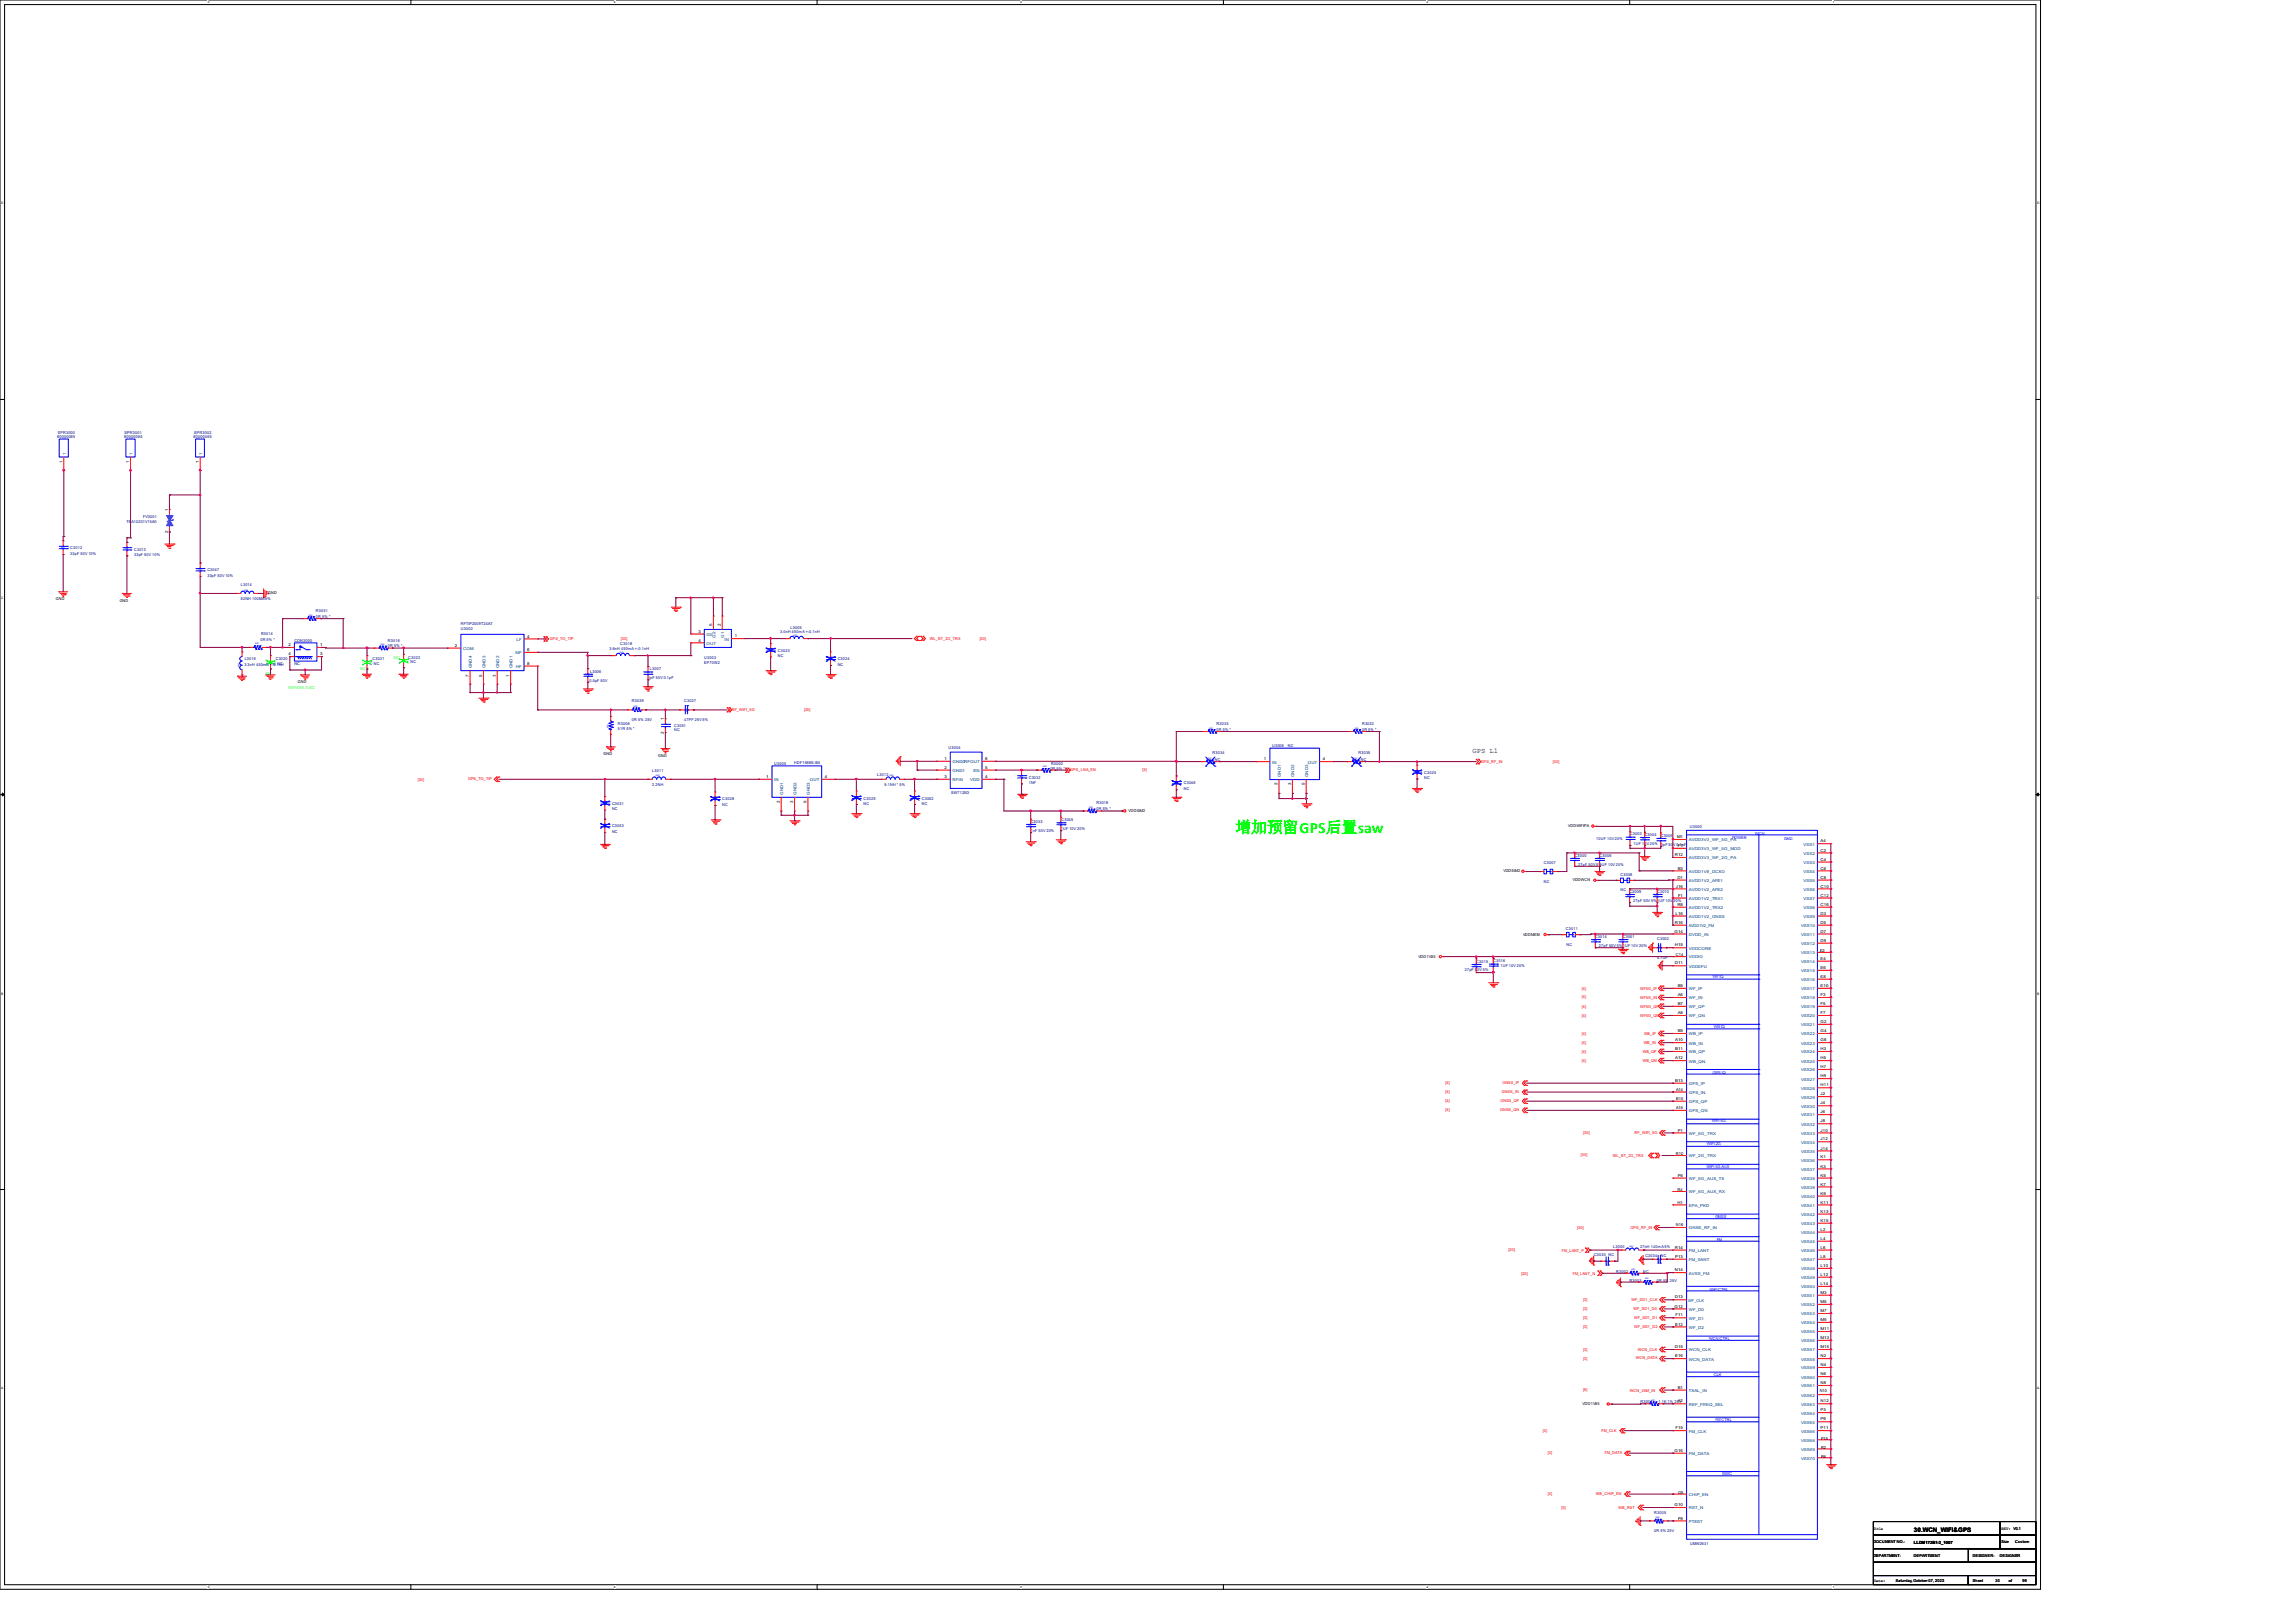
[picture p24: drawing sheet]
<svg xmlns="http://www.w3.org/2000/svg" width="297mm" height="210mm" viewBox="0 0 297 210" stroke-linecap="round" stroke-linejoin="round" font-family="sans-serif">
<defs><g id="words">
<text font-size="2" fill="#0f0" x="159.9" y="107.7">增加预留GPS后置saw</text>
<text font-size=".9" x="190.6" y="97.4">GPS L1</text>
<text font-size=".8" x="247.7" y="198.2">30.WCN_WIFI&amp;GPS</text>
<text font-size=".6" x="247.7" y="199.8">LLDM173B1-2_1007</text>
<g font-size=".5" fill="#000080">
<text x="7.4" y="56.6">80000065</text>
<text x="7.5" y="56.1">SPR3000</text>
<text x="16.1" y="56.6">80000065</text>
<text x="16.1" y="56.1">SPR3001</text>
<text x="25.1" y="56.6">80000065</text>
<text x="25.1" y="56.1">SPR3002</text>
<text x="9.1" y="71.1">C3012</text>
<text x="9.1" y="71.8">33pF 50V 10%</text>
<text x="16.4" y="67.7">TEA10201V15A0</text>
<text x="17.4" y="71.2">C3013</text>
<text x="17.4" y="72">33pF 50V 10%</text>
<text x="18.5" y="67">FV3001</text>
<text x="26.8" y="74">C3047</text>
<text x="26.8" y="74.6">33pF 50V 10%</text>
<text x="31.2" y="75.8">L3014</text>
<text x="31.2" y="77.6">82NH 100MA 5%</text>
<text x="33.7" y="82.9">0R 5% *</text>
<text x="33.8" y="82.2">R3014</text>
<text x="38.1" y="83">CON3000</text>
<text x="40.9" y="79.2">R3031</text>
<text x="40.9" y="80">0R 5% *</text>
<text x="50.2" y="83">R3016</text>
<text x="50.2" y="83.8">0R 5% *</text>
<text x="59.6" y="81.5">U3002</text>
<text x="59.6" y="80.9">RFTIP2009T24AT</text>
<text x="80.3" y="83.5">C3018</text>
<text x="101" y="81.9">3.0nH 450mA +-0.1nH</text>
<text x="102.3" y="81.4">L3005</text>
<text x="31.6" y="86.1">3.3nH 450mA +-0.1nH</text>
<text x="31.7" y="85.5">L3016</text>
<text x="35.7" y="85.4">C3020</text>
<text x="35.9" y="86.1">NC</text>
<text x="38.1" y="86.1">NC</text>
<text x="48.2" y="85.4">C3021</text>
<text x="48.4" y="86.1">NC</text>
<text x="52.8" y="85.2">C3022</text>
<text x="53.1" y="85.8">NC</text>
<text x="76.3" y="88.2">0.5pF 50V</text>
<text x="76.4" y="87">L3006</text>
<text x="78.9" y="84.1">3.6nH 450mA +-0.1nH</text>
<text x="83.9" y="87.9">1pF 50V 0.1pF</text>
<text x="84.1" y="86.7">L3007</text>
<text x="91.1" y="85.2">U3003</text>
<text x="91.1" y="85.9">EP70W2</text>
<text x="100.7" y="84.4">C3023</text>
<text x="100.7" y="85">NC</text>
<text x="108.4" y="85.5">C3024</text>
<text x="108.4" y="86.1">NC</text>
<text x="80" y="93.8">R3006</text>
<text x="80" y="94.5">51R 5% *</text>
<text x="81.8" y="90.9">R3039</text>
<text x="81.8" y="93.3">0R 5% 25V</text>
<text x="87.2" y="94.1">C3051</text>
<text x="87.2" y="94.6">NC</text>
<text x="88.6" y="90.9">C3027</text>
<text x="88.6" y="93.3">47PF 25V 5%</text>
<text x="157.4" y="93.8">R3033</text>
<text x="157.4" y="94.6">0R 5% *</text>
<text x="176.3" y="93.8">R3032</text>
<text x="176.3" y="94.6">0R 5% *</text>
<text x="84.4" y="99.9">L3011</text>
<text x="84.4" y="101.7">2.2NH</text>
<text x="100.2" y="99">U3005</text>
<text x="102.8" y="98.8">HDF1588E-B5</text>
<text x="113.5" y="100.4">L3012</text>
<text x="114.5" y="101.7">9.1NH * 5%</text>
<text x="122.8" y="96.9">U3004</text>
<text x="133.1" y="100.7">C3032</text>
<text x="133.1" y="101.5">1NF</text>
<text x="135.9" y="99.6">0R 5% *</text>
<text x="136" y="99">R3000</text>
<text x="153.2" y="101.5">C3046</text>
<text x="156.9" y="97.6">R3034</text>
<text x="157.2" y="98.5">NC</text>
<text x="164.6" y="96.7">U3006</text>
<text x="166.7" y="96.7">NC</text>
<text x="175.8" y="97.6">R3035</text>
<text x="176.1" y="98.5">NC</text>
<text x="184.3" y="100.1">C3025</text>
<text x="184.3" y="100.8">NC</text>
<text x="79.2" y="107.1">C3053</text>
<text x="79.2" y="107.8">NC</text>
<text x="79.2" y="104.1">C3031</text>
<text x="79.2" y="104.9">NC</text>
<text x="93.5" y="103.6">C3028</text>
<text x="93.5" y="104.3">NC</text>
<text x="111.8" y="103.5">C3029</text>
<text x="111.8" y="104.1">NC</text>
<text x="119.3" y="103.5">C3052</text>
<text x="119.3" y="104.1">NC</text>
<text x="123.1" y="102.7">SW7125D</text>
<text x="133.4" y="106.5">C3033</text>
<text x="133.4" y="107.6">1nF 50V 20%</text>
<text x="137.3" y="107.4">1UF 10V 20%</text>
<text x="137.4" y="106.2">C3045</text>
<text x="141.9" y="104.1">R3018</text>
<text x="141.9" y="104.9">0R 5% *</text>
<text x="153.2" y="102.2">NC</text>
<text x="218.7" y="107.1">U3000</text>
<text x="199.8" y="111.8">C3007</text>
<text x="203.8" y="110.9">C3000</text>
<text x="204.3" y="112.1">27pF 50V 5%</text>
<text x="206.6" y="108.7">10UF 10V 20%</text>
<text x="207" y="110.9">C3006</text>
<text x="207" y="112">1UF 10V 20%</text>
<text x="209.7" y="113.3">C3008</text>
<text x="210.9" y="108.1">C3003</text>
<text x="211.4" y="109.3">1UF 10V 20%</text>
<text x="212.9" y="108.2">C3004</text>
<text x="214.9" y="108.3">C3005</text>
<text x="214.9" y="109.5">3pF 50V 0.1pF</text>
<text x="199.8" y="114.2">NC</text>
<text x="209.7" y="115.4">NC</text>
<text x="210.9" y="115.5">C3009</text>
<text x="211.4" y="116.7">27pF 50V 5%1UF 10V 20%</text>
<text x="214.5" y="115.5">C3010</text>
<text x="189.6" y="125.6">27pF 50V 5%</text>
<text x="191.1" y="124.6">C3015</text>
<text x="193.3" y="124.5">C3016</text>
<text x="194.2" y="125.2">1UF 10V 20%</text>
<text x="202.7" y="120.3">C3011</text>
<text x="202.7" y="122.4">NC</text>
<text x="206.4" y="121.4">C3014</text>
<text x="206.9" y="122.6">27pF 50V 5%1UF 10V 20%</text>
<text x="210" y="121.4">C3001</text>
<text x="214.5" y="121.7">C3002</text>
<text x="214.5" y="124.1">4.7UF</text>
<text x="208.8" y="161.4">L3000</text>
<text x="212.3" y="161.5">27nH 140mA 5%</text>
<text x="206.3" y="162.5">C3030 NC</text>
<text x="209.2" y="164.7">R3002</text>
<text x="210.9" y="165.9">R3003</text>
<text x="212.6" y="164.7">NC</text>
<text x="212.9" y="162.7">C3034</text>
<text x="214.4" y="165.9">0R 5% 25V</text>
<text x="214.9" y="162.7">NC</text>
<text x="212.3" y="181.6">R3004</text>
<text x="214.6" y="181.6">1.1K 1% 25V</text>
<text x="214.1" y="195.9">R3005</text>
<text x="214.1" y="198.3">0R 5% 25V</text>
<text x="218.7" y="199.9">UMW2631</text>
</g>
<g font-size=".5">
<text x="8.1" y="59.9" transform="rotate(-90 8.1 59.9)">1</text>
<text x="16.7" y="59.9" transform="rotate(-90 16.7 59.9)">1</text>
<text x="25.7" y="59.9" transform="rotate(-90 25.7 59.9)">1</text>
<text x="21.8" y="69" transform="rotate(-90 21.8 69)">2</text>
<text x="21.8" y="66.1" transform="rotate(-90 21.8 66.1)">1</text>
<text x="7.2" y="77.7">GND</text>
<text x="15.5" y="77.8">GND</text>
<text x="34.7" y="76.9">GND</text>
<text x="37.3" y="83.6">2</text>
<text x="41.4" y="83.6">1</text>
<text x="58.9" y="83.7">2</text>
<text x="68.2" y="82.5">4</text>
<text x="90.4" y="81.9">3</text>
<text x="90.4" y="83">4</text>
<text x="92.2" y="81" transform="rotate(-90 92.2 81)">5</text>
<text x="93.3" y="81" transform="rotate(-90 93.3 81)">2</text>
<text x="95.1" y="82.5">1</text>
<text x="37.3" y="84.8">4</text>
<text x="38.6" y="88.4">GND</text>
<text x="41.4" y="84.8">3</text>
<text x="60.7" y="87.5" transform="rotate(-90 60.7 87.5)">7</text>
<text x="62.4" y="87.5" transform="rotate(-90 62.4 87.5)">5</text>
<text x="64.2" y="87.5" transform="rotate(-90 64.2 87.5)">3</text>
<text x="65.9" y="87.5" transform="rotate(-90 65.9 87.5)">1</text>
<text x="68.2" y="86">8</text>
<text x="68.2" y="84.2">6</text>
<text x="85.9" y="95" transform="rotate(-90 85.9 95)">2</text>
<text x="85.9" y="93.2" transform="rotate(-90 85.9 93.2)">1</text>
<text x="78.1" y="97.7">GND</text>
<text x="85.2" y="98">GND</text>
<text x="99.1" y="100.7">1</text>
<text x="106.8" y="100.7">4</text>
<text x="122.2" y="98.3">1</text>
<text x="122.2" y="99.5">2</text>
<text x="122.2" y="100.7">3</text>
<text x="127.5" y="100.7">4</text>
<text x="127.5" y="99.5">5</text>
<text x="127.5" y="98.3">6</text>
<text x="163.6" y="98.4">1</text>
<text x="165.3" y="101.6" transform="rotate(-90 165.3 101.6)">2</text>
<text x="167.1" y="101.6" transform="rotate(-90 167.1 101.6)">3</text>
<text x="168.9" y="101.6" transform="rotate(-90 168.9 101.6)">5</text>
<text x="171.2" y="98.4">4</text>
<text x="100.9" y="103.9" transform="rotate(-90 100.9 103.9)">2</text>
<text x="102.7" y="103.9" transform="rotate(-90 102.7 103.9)">3</text>
<text x="104.4" y="103.9" transform="rotate(-90 104.4 103.9)">5</text>
<text x="146.1" y="105.1">VDDSIM2</text>
<text x="202.9" y="107.1">VDDWIFIPA</text>
<text x="194.6" y="112.9">VDDSIM2</text>
<text x="216.7" y="110.8">R12</text>
<text x="217" y="108.5">M1</text>
<text x="217.1" y="113.7">D1</text>
<text x="217.1" y="112.5">B3</text>
<text x="217.1" y="109.6">P7</text>
<text x="235.6" y="109">A4</text>
<text x="235.6" y="110.2">C2</text>
<text x="235.6" y="111.4">C4</text>
<text x="235.6" y="112.5">C6</text>
<text x="235.6" y="113.7">C8</text>
<text x="203.5" y="114">VDDWCN</text>
<text x="216.7" y="119.5">R16</text>
<text x="216.8" y="118.4">L16</text>
<text x="216.9" y="114.8">J16</text>
<text x="217.1" y="117.2">R8</text>
<text x="217.2" y="116">F1</text>
<text x="235.6" y="119.5">D5</text>
<text x="235.6" y="114.8">C10</text>
<text x="235.6" y="116">C12</text>
<text x="235.6" y="117.2">C16</text>
<text x="235.6" y="118.4">D3</text>
<text x="183.6" y="123.9">VDD1V85</text>
<text x="197.1" y="121.2">VDDMEM</text>
<text x="216.7" y="120.7">G14</text>
<text x="216.7" y="122.5">H15</text>
<text x="216.7" y="124.8">D11</text>
<text x="216.9" y="123.7">C14</text>
<text x="235.5" y="123.2">E2</text>
<text x="235.6" y="120.7">D7</text>
<text x="235.6" y="121.9">D9</text>
<text x="235.6" y="124.2">E4</text>
<text x="235.6" y="125.4">E6</text>
<text x="217.1" y="127.7">B5</text>
<text x="217.1" y="128.9">A6</text>
<text x="217.1" y="130">B7</text>
<text x="217.1" y="131.2">A8</text>
<text x="235.6" y="126.5">E8</text>
<text x="235.6" y="127.7">E10</text>
<text x="235.6" y="128.9">F3</text>
<text x="235.6" y="130">F5</text>
<text x="235.6" y="131.2">F7</text>
<text x="216.8" y="134.7">A10</text>
<text x="216.8" y="135.9">B11</text>
<text x="216.8" y="137.1">A12</text>
<text x="217.1" y="133.6">B9</text>
<text x="235.6" y="132.4">G2</text>
<text x="235.6" y="133.6">G4</text>
<text x="235.6" y="134.7">G6</text>
<text x="235.6" y="135.9">H3</text>
<text x="235.6" y="137.1">H5</text>
<text x="216.8" y="140">B13</text>
<text x="216.9" y="141.2">A14</text>
<text x="216.9" y="142.4">B15</text>
<text x="216.9" y="143.5">A16</text>
<text x="235.6" y="138.2">H7</text>
<text x="235.6" y="139.4">H9</text>
<text x="235.6" y="140.6">H11</text>
<text x="235.6" y="141.7">J2</text>
<text x="235.6" y="142.9">J4</text>
<text x="216.9" y="149.5">R10</text>
<text x="217.1" y="146.4">P1</text>
<text x="235.6" y="144.1">J6</text>
<text x="235.6" y="145.2">J8</text>
<text x="235.6" y="146.4">J10</text>
<text x="235.6" y="147.6">J12</text>
<text x="235.6" y="148.7">J14</text>
<text x="235.6" y="149.9">K1</text>
<text x="217.1" y="155.7">H1</text>
<text x="217.1" y="154.2">R4</text>
<text x="217.1" y="152.3">P5</text>
<text x="235.6" y="151.1">K3</text>
<text x="235.6" y="152.3">K5</text>
<text x="235.6" y="153.4">K7</text>
<text x="235.6" y="154.6">K9</text>
<text x="235.6" y="155.7">K11</text>
<text x="216.7" y="161.6">R14</text>
<text x="216.9" y="158.7">N16</text>
<text x="235.6" y="156.9">K13</text>
<text x="235.6" y="158.1">K15</text>
<text x="235.6" y="159.2">L2</text>
<text x="235.6" y="160.4">L4</text>
<text x="235.6" y="161.6">L6</text>
<text x="216.7" y="164.5">N14</text>
<text x="216.8" y="162.8">P13</text>
<text x="235.6" y="162.8">L8</text>
<text x="235.6" y="163.9">L10</text>
<text x="235.6" y="165.1">L12</text>
<text x="235.6" y="166.3">L14</text>
<text x="235.6" y="167.4">M3</text>
<text x="216.7" y="169.2">G12</text>
<text x="216.7" y="168">D13</text>
<text x="216.8" y="171.5">E12</text>
<text x="216.8" y="170.3">F11</text>
<text x="235.6" y="168.6">M5</text>
<text x="235.6" y="169.8">M7</text>
<text x="235.6" y="170.9">M9</text>
<text x="235.6" y="172.1">M11</text>
<text x="235.6" y="173.3">M13</text>
<text x="216.7" y="174.4">D15</text>
<text x="216.8" y="175.6">E16</text>
<text x="217.1" y="179.7">B1</text>
<text x="235.6" y="174.4">M15</text>
<text x="235.6" y="175.6">N2</text>
<text x="235.6" y="176.8">N4</text>
<text x="235.6" y="178">N6</text>
<text x="235.6" y="179.1">N8</text>
<text x="204.8" y="181.9">VDD1V85</text>
<text x="216.8" y="184.9">F15</text>
<text x="217.1" y="181.5">A2</text>
<text x="235.5" y="180.1">N10</text>
<text x="235.6" y="181.5">N12</text>
<text x="235.6" y="182.6">P3</text>
<text x="235.6" y="183.8">P9</text>
<text x="235.6" y="184.9">P11</text>
<text x="216.7" y="187.9">G16</text>
<text x="235.7" y="186.3">P15</text>
<text x="235.7" y="187.5">R2</text>
<text x="235.7" y="188.6">R6</text>
<text x="216.7" y="194.9">G10</text>
<text x="217.2" y="196.6">F9</text>
<text x="217.2" y="193.3">G8</text>
<text x="242.4" y="198">Title</text>
<text x="259" y="198">REV: V0.1</text>
<text x="242.4" y="199.7">DOCUMENT NO.:</text>
<text x="242.4" y="201.5">DEPARTMENT:</text>
<text x="247.7" y="201.5">DEPARTMENT</text>
<text x="255.3" y="201.5">DESIGNER:</text>
<text x="258.8" y="201.5">DESIGNER</text>
<text x="259" y="199.7">Size</text>
<text x="260.8" y="199.7">Custom</text>
<text x="242.5" y="204.8">Date:</text>
<text x="245.4" y="204.8">Saturday, October 07, 2023</text>
<text x="255.3" y="204.8">Sheet</text>
<text x="258.2" y="204.8">30</text>
<text x="260" y="204.8">of</text>
<text x="261.7" y="204.8">99</text>
</g>
<g font-size=".5" fill="#004080">
<text x="8.5" y="58.8" transform="rotate(-90 8.5 58.8)">1</text>
<text x="17.1" y="58.8" transform="rotate(-90 17.1 58.8)">1</text>
<text x="26.2" y="58.8" transform="rotate(-90 26.2 58.8)">1</text>
<text x="66.8" y="82.9">LF</text>
<text x="91.4" y="82.3">G0</text>
<text x="91.4" y="83.4">OUT</text>
<text x="92.6" y="82.5" transform="rotate(-90 92.6 82.5)">G2</text>
<text x="93.7" y="82.5" transform="rotate(-90 93.7 82.5)">G1</text>
<text x="93.8" y="82.9">IN</text>
<text x="59.9" y="84.1">COM</text>
<text x="61.1" y="86.5" transform="rotate(-90 61.1 86.5)">GND4</text>
<text x="62.8" y="86.5" transform="rotate(-90 62.8 86.5)">GND3</text>
<text x="64.6" y="86.5" transform="rotate(-90 64.6 86.5)">GND2</text>
<text x="66.3" y="86.5" transform="rotate(-90 66.3 86.5)">GND1</text>
<text x="66.7" y="84.7">MF</text>
<text x="66.8" y="86.4">HF</text>
<text x="100.2" y="101.1">IN</text>
<text x="104.8" y="101.1">OUT</text>
<text x="123.3" y="98.8">GND0RFOUT</text>
<text x="123.3" y="99.9">GND1</text>
<text x="123.3" y="101.1">RFIN</text>
<text x="125.6" y="101.1">VDD</text>
<text x="126" y="99.9">EN</text>
<text x="164.6" y="98.8">IN</text>
<text x="165.8" y="100.6" transform="rotate(-90 165.8 100.6)">GND1</text>
<text x="167.5" y="100.6" transform="rotate(-90 167.5 100.6)">GND2</text>
<text x="169.2" y="98.8">OUT</text>
<text x="169.3" y="100.6" transform="rotate(-90 169.3 100.6)">GND3</text>
<text x="101.3" y="102.9" transform="rotate(-90 101.3 102.9)">GND1</text>
<text x="103.1" y="102.9" transform="rotate(-90 103.1 102.9)">GND2</text>
<text x="104.8" y="102.9" transform="rotate(-90 104.8 102.9)">GND3</text>
<text x="218.6" y="112.9">AVDD1V8_DCXO</text>
<text x="218.6" y="111.2">AVDD3V3_WF_2G_PA</text>
<text x="218.6" y="110">AVDD3V3_WF_5G_MOD</text>
<text x="218.6" y="108.9">AVDD3V3_WF_5G_PA</text>
<text x="233.4" y="109.4">VSS1</text>
<text x="233.4" y="110.6">VSS2</text>
<text x="233.4" y="111.8">VSS3</text>
<text x="233.4" y="112.9">VSS4</text>
<text x="218.6" y="114.1">AVDD1V2_AFE1</text>
<text x="218.6" y="115.3">AVDD1V2_AFE2</text>
<text x="218.6" y="118.8">AVDD1V2_GNSS</text>
<text x="218.6" y="116.5">AVDD1V2_TRX1</text>
<text x="218.6" y="117.6">AVDD1V2_TRX2</text>
<text x="218.6" y="119.9">AVDD1V2_FM</text>
<text x="233.1" y="120">VSS10</text>
<text x="233.4" y="114.1">VSS5</text>
<text x="233.4" y="115.3">VSS6</text>
<text x="233.4" y="116.5">VSS7</text>
<text x="233.4" y="117.6">VSS8</text>
<text x="233.4" y="118.8">VSS9</text>
<text x="218.6" y="122.9">VDDCORE</text>
<text x="218.6" y="121.1">DVDD_IN</text>
<text x="218.6" y="125.2">VDDEFU</text>
<text x="218.6" y="124">VDDIO</text>
<text x="233.1" y="121.1">VSS11</text>
<text x="233.1" y="122.3">VSS12</text>
<text x="233.1" y="123.5">VSS13</text>
<text x="233.1" y="124.6">VSS14</text>
<text x="233.1" y="125.8">VSS15</text>
<text x="218.6" y="128.1">WF_IP</text>
<text x="218.6" y="129.3">WF_IN</text>
<text x="218.6" y="130.5">WF_QP</text>
<text x="218.6" y="131.6">WF_QN</text>
<text x="233.1" y="126.9">VSS16</text>
<text x="233.1" y="128.1">VSS17</text>
<text x="233.1" y="129.3">VSS18</text>
<text x="233.1" y="130.5">VSS19</text>
<text x="233.1" y="131.6">VSS20</text>
<text x="218.6" y="134">WB_IP</text>
<text x="218.6" y="135.2">WB_IN</text>
<text x="218.6" y="136.3">WB_QP</text>
<text x="218.6" y="137.5">WB_QN</text>
<text x="233.1" y="132.8">VSS21</text>
<text x="233.1" y="134">VSS22</text>
<text x="233.1" y="135.2">VSS23</text>
<text x="233.1" y="136.3">VSS24</text>
<text x="233.1" y="137.5">VSS25</text>
<text x="218.6" y="141.6">GPS_IN</text>
<text x="218.6" y="140.4">GPS_IP</text>
<text x="218.6" y="142.7">GPS_QP</text>
<text x="218.6" y="143.9">GPS_QN</text>
<text x="233.1" y="138.6">VSS26</text>
<text x="233.1" y="139.8">VSS27</text>
<text x="233.1" y="141">VSS28</text>
<text x="233.1" y="142.1">VSS29</text>
<text x="233.1" y="143.3">VSS30</text>
<text x="218.6" y="149.8">WF_2G_TRX</text>
<text x="218.6" y="146.8">WF_5G_TRX</text>
<text x="233.1" y="144.5">VSS31</text>
<text x="233.1" y="145.7">VSS32</text>
<text x="233.1" y="146.8">VSS33</text>
<text x="233.1" y="148">VSS34</text>
<text x="233.1" y="149.2">VSS35</text>
<text x="218.6" y="154.4">WF_5G_AUX_RX</text>
<text x="218.6" y="152.7">WF_5G_AUX_TX</text>
<text x="233.1" y="150.3">VSS36</text>
<text x="233.1" y="151.5">VSS37</text>
<text x="233.1" y="152.7">VSS38</text>
<text x="233.1" y="153.8">VSS39</text>
<text x="233.1" y="155">VSS40</text>
<text x="218.6" y="156.2">EPA_PKD</text>
<text x="218.6" y="162">FM_LANT</text>
<text x="218.6" y="159.1">GNSS_RF_IN</text>
<text x="233.1" y="156.2">VSS41</text>
<text x="233.1" y="157.3">VSS42</text>
<text x="233.1" y="158.5">VSS43</text>
<text x="233.1" y="159.7">VSS44</text>
<text x="233.1" y="160.9">VSS45</text>
<text x="233.1" y="162">VSS46</text>
<text x="218.6" y="164.9">AVSS_FM</text>
<text x="218.6" y="163.2">FM_SANT</text>
<text x="233.1" y="163.2">VSS47</text>
<text x="233.1" y="164.4">VSS48</text>
<text x="233.1" y="165.5">VSS49</text>
<text x="233.1" y="166.7">VSS50</text>
<text x="233.1" y="167.8">VSS51</text>
<text x="218.5" y="168.5">WF_CLK</text>
<text x="218.6" y="170.8">WF_D1</text>
<text x="218.6" y="171.9">WF_D2</text>
<text x="218.6" y="169.6">WF_D0</text>
<text x="233.1" y="169">VSS52</text>
<text x="233.1" y="170.2">VSS53</text>
<text x="233.1" y="171.4">VSS54</text>
<text x="233.1" y="172.5">VSS55</text>
<text x="233.1" y="173.7">VSS56</text>
<text x="218.6" y="176.1">WCN_DATA</text>
<text x="218.6" y="174.9">WCN_CLK</text>
<text x="233.1" y="174.9">VSS57</text>
<text x="233.1" y="176.1">VSS58</text>
<text x="233.1" y="177.2">VSS59</text>
<text x="233.1" y="178.4">VSS60</text>
<text x="233.1" y="179.5">VSS61</text>
<text x="218.6" y="181.9">REF_FREQ_SEL</text>
<text x="218.6" y="180.1">TXAL_IN</text>
<text x="218.6" y="185.4">FM_CLK</text>
<text x="233.1" y="180.7">VSS62</text>
<text x="233.1" y="181.9">VSS63</text>
<text x="233.1" y="183">VSS64</text>
<text x="233.1" y="184.2">VSS65</text>
<text x="233.1" y="185.4">VSS66</text>
<text x="218.6" y="188.3">FM_DATA</text>
<text x="233.1" y="186.6">VSS68</text>
<text x="233.1" y="187.7">VSS69</text>
<text x="233.1" y="188.9">VSS70</text>
<text x="218.6" y="195.3">RST_N</text>
<text x="218.6" y="197">PTEST</text>
<text x="218.6" y="193.6">CHIP_EN</text>
</g>
<g font-size=".5" fill="#f00">
<text x="71.2" y="82.8">GPS_TO_TIP</text>
<text x="80.3" y="82.8">[30]</text>
<text x="120.4" y="82.8">WL_BT_2G_TRX</text>
<text x="126.8" y="82.8">[30]</text>
<text x="94.7" y="92">RF_WIFI_5G</text>
<text x="104.1" y="92">[30]</text>
<text x="54.1" y="101">[30]</text>
<text x="60.6" y="100.9">GPS_TO_TIP</text>
<text x="138.5" y="99.8">GPS_LNA_EN</text>
<text x="147.9" y="99.8">[3]</text>
<text x="191.6" y="98.7">GPS_RF_IN</text>
<text x="201" y="98.7">[30]</text>
<text x="204.7" y="128.1">[4]</text>
<text x="204.7" y="129.2">[4]</text>
<text x="204.7" y="130.4">[4]</text>
<text x="204.7" y="131.6">[4]</text>
<text x="212.3" y="128.1">WF5G_IP</text>
<text x="212.3" y="129.3">WF5G_IN</text>
<text x="212.3" y="130.4">WF5G_QP</text>
<text x="212.3" y="131.6">WF5G_QN</text>
<text x="204.7" y="133.9">[4]</text>
<text x="204.7" y="135">[4]</text>
<text x="204.7" y="136.2">[4]</text>
<text x="204.7" y="137.4">[4]</text>
<text x="212.6" y="136.2">WB_QP</text>
<text x="212.6" y="137.4">WB_QN</text>
<text x="212.7" y="135.1">WB_IN</text>
<text x="212.8" y="133.9">WB_IP</text>
<text x="187.1" y="140.3">[4]</text>
<text x="187.1" y="141.5">[4]</text>
<text x="187.1" y="142.7">[4]</text>
<text x="187.1" y="143.8">[4]</text>
<text x="194.1" y="143.8">GNSS_QN</text>
<text x="194.2" y="142.7">GNSS_QP</text>
<text x="194.4" y="141.4">GNSS_IN</text>
<text x="194.4" y="140.3">GNSS_IP</text>
<text x="204.6" y="149.6">[30]</text>
<text x="204.9" y="146.7">[30]</text>
<text x="208.7" y="149.7">WL_BT_2G_TRX</text>
<text x="211.5" y="146.7">RF_WIFI_5G</text>
<text x="195.2" y="161.9">[20]</text>
<text x="204.1" y="159">[30]</text>
<text x="211" y="159">GPS_RF_IN</text>
<text x="196.9" y="164.9">[20]</text>
<text x="202.1" y="162">FM_LANT_P</text>
<text x="203.5" y="165">FM_LANT_N</text>
<text x="204.9" y="168.3">[3]</text>
<text x="204.9" y="169.5">[3]</text>
<text x="204.9" y="170.7">[3]</text>
<text x="204.9" y="171.9">[3]</text>
<text x="211.2" y="168.3">WF_SD1_CLK</text>
<text x="211.4" y="169.6">WF_SD1_D0</text>
<text x="211.5" y="170.6">WF_SD1_D1</text>
<text x="211.5" y="171.9">WF_SD1_D2</text>
<text x="204.9" y="175.9">[3]</text>
<text x="204.9" y="174.8">[3]</text>
<text x="211.7" y="175.9">WCN_DATA</text>
<text x="212" y="174.8">WCN_CLK</text>
<text x="199.7" y="185.3">[3]</text>
<text x="204.9" y="180">[8]</text>
<text x="207.3" y="185.3">FM_CLK</text>
<text x="210.9" y="180.2">WCN_26M_IN</text>
<text x="200.3" y="188.2">[3]</text>
<text x="207.7" y="188.2">FM_DATA</text>
<text x="200.3" y="193.5">[3]</text>
<text x="202.1" y="195.2">[3]</text>
<text x="206.5" y="193.5">WB_CHIP_EN</text>
<text x="209.5" y="195.2">WB_RST</text>
</g>
<g font-size=".5" fill="#0f0">
<text x="34.4" y="87.4">NC</text>
<text x="37.3" y="89.1">WIFI ONLY-NC</text>
<text x="46.6" y="86.7">NC</text>
<text x="51" y="85.3">NC</text>
</g>
<g font-size=".5" fill="#00f">
<text x="227.2" y="108">WCN</text>
<text x="224.2" y="108.5">POWER</text>
<text x="230.9" y="108.7">GND</text>
<text x="221.7" y="126.6">WF IQ</text>
<text x="221.8" y="133">WB IQ</text>
<text x="221.7" y="139">GPS IQ</text>
<text x="220.9" y="148.2">WIFI 2G</text>
<text x="221.5" y="145.2">WIFI 5G</text>
<text x="220.9" y="151.2">WIFI 5G AUX</text>
<text x="222" y="157.6">GNSS</text>
<text x="222.2" y="160.5">FM</text>
<text x="221.2" y="167">WIFI CTRL</text>
<text x="221.2" y="173.4">WCN CTRL</text>
<text x="221.8" y="178.1">CLK</text>
<text x="222" y="183.9">FM CTRL</text>
<text x="222.9" y="190.9">MISC</text>
</g>
<g font-size=".4">
<text x="26.9" y=".4">5</text>
<text x="79.5" y=".4">4</text>
<text x="132" y=".4">3</text>
<text x="184.6" y=".4">2</text>
<text x="237.2" y=".4">1</text>
<text x=".2" y="26.5">D</text>
<text x="263.7" y="26.5">D</text>
<text x=".2" y="77.6">C</text>
<text x="263.7" y="77.6">C</text>
<text x=".2" y="128.7">B</text>
<text x="263.7" y="128.7">B</text>
<text x=".2" y="179.8">A</text>
<text x="263.7" y="179.8">A</text>
<text x="26.9" y="205.5">5</text>
<text x="79.5" y="205.5">4</text>
<text x="132" y="205.5">3</text>
<text x="184.6" y="205.5">2</text>
<text x="237.2" y="205.5">1</text>
</g>
<g font-size=".3" fill="#00f">
<text x="7.9" y="70.9">0201</text>
<text x="16.1" y="71">0201</text>
<text x="25.6" y="73.7">0201</text>
<text x="31.6" y="76.4">0201</text>
<text x="33" y="83.4">0201</text>
<text x="40" y="79.7">0201</text>
<text x="49.3" y="83.5">0201</text>
<text x="102.7" y="82.3">0201</text>
<text x="31" y="86.2" transform="rotate(-90 31 86.2)">0201</text>
<text x="75.8" y="87.4">0201</text>
<text x="80.2" y="84.5">0201</text>
<text x="83.6" y="87.1">0201</text>
<text x="99.4" y="84.1">0201</text>
<text x="107.2" y="85.2">0201</text>
<text x="78.7" y="94.2" transform="rotate(-90 78.7 94.2)">0201</text>
<text x="82" y="91.5">0201</text>
<text x="88.9" y="92.1" transform="rotate(-90 88.9 92.1)">0201</text>
<text x="156.5" y="94.3">0201</text>
<text x="175.3" y="94.3">0201</text>
<text x="84.9" y="100.5">0201</text>
<text x="115.1" y="100.5">0201</text>
<text x="131.9" y="100.5">0201</text>
<text x="135" y="99.3">0201</text>
<text x="152" y="101.3">0201</text>
<text x="156.3" y="98.2">0201</text>
<text x="175.1" y="98.2">0201</text>
<text x="183.1" y="99.9">0201</text>
<text x="78" y="106.8">0201</text>
<text x="78" y="103.9">0201</text>
<text x="92.2" y="103.3">0201</text>
<text x="110.5" y="103.2">0201</text>
<text x="118.1" y="103.2">0201</text>
<text x="133.1" y="106.8">0201</text>
<text x="137" y="106.6">0201</text>
<text x="141" y="104.6">0201</text>
<text x="203.5" y="111.2">0201</text>
<text x="206.7" y="111.2">0201</text>
<text x="210.7" y="108.5">0603</text>
<text x="212.6" y="108.5">0201</text>
<text x="214.6" y="108.6">0201</text>
<text x="210.6" y="115.9">0201</text>
<text x="214.1" y="115.9">0402</text>
<text x="190.8" y="125">0201</text>
<text x="193" y="124.9">0201</text>
<text x="206.2" y="121.8">0201</text>
<text x="209.7" y="121.8">0402</text>
<text x="214.8" y="122.3" transform="rotate(90 214.8 122.3)">0402</text>
<text x="210.9" y="161.4">0201</text>
<text x="208.1" y="163.7" transform="rotate(-90 208.1 163.7)">0201</text>
<text x="211.2" y="164.4">0201</text>
<text x="212.9" y="165.6">0201</text>
<text x="214.8" y="163.4" transform="rotate(-90 214.8 163.4)">0201</text>
<text x="213.7" y="181.3">0201</text>
<text x="214.3" y="196.5">0201</text>
</g>
<g font-size=".3" fill="#00ff80">
<text x="34.7" y="85.7">0201</text>
<text x="47.2" y="85.7">0201</text>
<text x="51.9" y="85.5">0201</text>
</g>
</g></defs>
<path d="M0 0h264.1v205.7h-264.1zM.6 .6h262.9v204.5h-262.9z" fill="none" stroke="#000" stroke-width=".13"/>
<g fill="#fff">
<path d="M26.9 .1h.2v.4h-.2z"/>
<path d="M26.9 205.1h.2v.5h-.2z"/>
</g>
<path d="M53.2 0v.6M53.2 205.1v.6" fill="none" stroke="#000" stroke-width=".13"/>
<g fill="#fff">
<path d="M79.5 .1h.1v.4h-.1z"/>
<path d="M79.5 205.1h.1v.5h-.1z"/>
</g>
<path d="M105.7 0v.6M105.7 205.1v.6" fill="none" stroke="#000" stroke-width=".13"/>
<g fill="#fff">
<path d="M132 .1h.2v.4h-.2z"/>
<path d="M132 205.1h.2v.5h-.2z"/>
</g>
<path d="M158.3 0v.6M158.3 205.1v.6" fill="none" stroke="#000" stroke-width=".13"/>
<g fill="#fff">
<path d="M184.6 .1h.2v.4h-.2z"/>
<path d="M184.6 205.1h.2v.5h-.2z"/>
</g>
<path d="M210.9 0v.6M210.9 205.1v.6" fill="none" stroke="#000" stroke-width=".13"/>
<g fill="#fff">
<path d="M237.2 .1h.2v.4h-.2z"/>
<path d="M237.2 205.1h.2v.5h-.2z"/>
<path d="M.2 26.1h.2v.4h-.2z"/>
<path d="M263.7 26.1h.2v.4h-.2z"/>
<path d="M.2 77.2h.2v.4h-.2z"/>
<path d="M263.7 77.2h.2v.4h-.2z"/>
</g>
<path d="M0 51.7h.6M263.5 51.7h.6" fill="none" stroke="#000" stroke-width=".13"/>
<g fill="#fff">
<path d="M.2 128.4h.2v.4h-.2z"/>
<path d="M263.7 128.4h.2v.4h-.2z"/>
</g>
<path d="M0 102.8h.6M263.5 102.8h.6" fill="none" stroke="#000" stroke-width=".13"/>
<path d="M.3 102.6l.3 .2-.3 .2zM263.5 102.8l.3-.2v.4z" fill="#000" stroke="#000" stroke-width=".13"/>
<g fill="#fff">
<path d="M.2 179.5h.2v.4h-.2z"/>
<path d="M263.7 179.5h.2v.4h-.2z"/>
</g>
<path d="M0 153.9h.6M263.5 153.9h.6M242.4 196.9h16.4v1.7h-16.4zM242.4 198.6h16.4v1.8h-16.4zM258.8 196.9h4.7v1.7h-4.7zM258.8 198.6h4.7v1.8h-4.7zM242.4 203.9h12.3v1.2h-12.3zM242.4 202.1h21.1v1.8h-21.1zM242.4 200.4h21.1v1.7h-21.1zM254.7 203.9h8.8v1.2h-8.8zM254.7 200.4h8.8v1.7h-8.8z" fill="none" stroke="#000" stroke-width=".13"/>
<g fill="none" stroke="#f00" stroke-width=".13">
<path d="M8.3 59.1v1.8M16.9 59.1v1.8M25.9 59.1v1.8M7.6 76.6h.1M7.6 76.6h1.2M7.8 76.8h.1M7.8 76.8h.8M8 77h.4M8.1 77.1h.1M8.1 77.1h.2M8.2 70h.1M8.2 71.8h.1"/>
<path d="M8.2 70v.6M8.2 71.2v.6M8.3 60.9h.1M8.4 77h.1M15.8 76.8h.1M15.8 76.8h1.2M16 77h.1M16 77h.8M16.2 77.1h.5M16.4 77.3h.1M16.4 70.2h.1M16.4 71.9h.1"/>
<path d="M16.4 70.2v.5M16.4 71.3v.6M16.7 77.1h.1M16.9 60.9h.1M21.3 70.4h1.2M21.5 70.6h.8M21.7 70.7h.1M21.7 70.7h.4M21.8 71h.2M21.9 65.9h.1M21.9 68.8h.1M21.9 65.9v.6"/>
<path d="M21.9 68.2v.6M22 71h.1M22.3 70.6h.1M22.5 70.4h.1M25.9 72.9h.1M25.9 74.6h.1M25.9 60.9h.1M25.9 72.9v.5M25.9 74v.6M30.6 76.8h.1M30.6 76.8h.6M32.9 76.8h.6"/>
<path d="M33.5 76.8h.1M34.1 77.3h.1M34.1 76.2v1.1M34.3 77.2h.1M34.3 76.4v.8M34.5 76.5h.1M34.5 76.5v.5M34.7 76.8h.1M34.7 76.7v.1M86.9 78.6h1.2M87 78.7h.9M87.2 79h.1"/>
<path d="M87.2 79h.5M87.4 79.1h.1M87.5 79.1h.1M87.9 78.7h.1M88.1 78.6h.1M92.3 79.7h.1M92.3 79.7v1.7M93.5 79.7h.1M93.5 79.7v1.7M30.7 87.5h.1M30.7 87.5h1.2M30.9 87.7h.1"/>
<path d="M30.9 87.7h.8M31.1 87.9h.4M31.3 88.1h.1M31.3 87.3h.1M31.3 84.4h.1M31.3 84.4v.6M31.3 86.7v.6M31.5 87.9h.1M32.2 83.8h.1M32.2 83.8h.6M34 83.8h.5M34.4 87.3h.1"/>
<path d="M34.4 87.3h1.2M34.5 83.8h.1M34.6 87.5h.1M34.6 87.5h.8M34.8 87.7h.4M34.9 87.9h.1M34.9 87.9h.2M35 84.8h.1M35 86.6h.1M35 84.8v.6M35 86v.6M35.2 87.7h.1"/>
<path d="M37.5 83.8h.1M37.5 85h.1M37.5 83.8h.6M37.5 85h.6M38.9 87.3h.1M38.9 87.3h1.2M39.1 87.5h.1M39.1 87.5h.8M39.2 80.1h.1M39.2 80.1h.6M39.3 87.7h.5M39.5 87.9h.1"/>
<path d="M39.8 87.7h.1M40.9 80.1h.6M41 83.8h.6M41 85h.6M41.5 80.1h.1M41.6 83.8h.1M41.6 85h.1M46.9 87.2h.1M46.9 87.2h1.2M47.1 87.4h.1M47.1 87.4h.8M47.3 87.6h.5"/>
<path d="M47.5 87.8h.1M47.5 84.8h.1M47.5 86.6h.1M47.5 84.8v.6M47.5 86v.6M47.8 87.6h.1M48.4 83.9h.1M48.4 83.9h.6M50.2 83.9h.6M50.8 83.9h.1M51.6 87.2h.1M51.6 87.2h1.2"/>
<path d="M51.8 87.4h.1M51.8 87.4h.9M52 87.6h.5M52.2 87.8h.1M52.2 84.7h.1M52.2 86.4h.1M52.2 84.7v.6M52.2 85.8v.6M52.5 87.6h.1M57.9 83.9h.1M57.9 83.9h1.7M60.8 88.5h.1"/>
<path d="M60.8 86.8v1.7M62 90.3h1.2M62.2 90.5h.8M62.4 90.7h.1M62.4 90.7h.4M62.5 90.8h.2M62.6 88.5h.1M62.6 86.8v1.7M62.7 90.8h.1M63 90.5h.1M63.2 90.3h.1M64.3 88.5h.1"/>
<path d="M64.3 86.8v1.7M66.1 88.5h.1M66.1 86.8v1.7M67.8 86.2h1.8M67.8 82.7h1.8M67.8 84.4h1.8M69.6 86.2h.1M69.6 82.7h.1M69.6 84.4h.1M70.4 83h.1M70.4 82.4h.1M70.4 82.4l.3 .3-.3 .3"/>
<path d="M70.7 83h.1M70.7 82.4h.1M70.7 82.4l.3 .3-.3 .3M75.5 89.2h1.2M75.6 89.3h.9M75.8 89.5h.1M75.8 89.5h.5M76 89.7h.1M76.1 86.5h.1M76.1 88.3h.1M76.1 86.5v.6M76.1 87.7v.6"/>
<path d="M76.1 89.7h.1M76.5 89.3h.1M76.7 89.2h.1M78.5 96.6h.1M78.5 96.6h1.1M78.7 96.8h.1M78.7 96.8h.8M78.8 97h.5M79 97.2h.1M79 92.7h.1M79 95h.1M79 92.7v.6"/>
<path d="M79 94.5v.5M79.2 84.8h.1M79.2 84.8h.6M79.3 97h.1M81.2 91.9h.1M81.2 91.9h.6M81.5 84.8h.6M82.1 84.8h.1M83 91.9h.6M83.3 88.9h1.1M83.4 89h.8M83.6 91.9h.1"/>
<path d="M83.6 89.2h.1M83.6 89.2h.5M83.8 89.4h.1M83.9 86.2h.1M83.9 88h.1M83.9 86.2v.6M83.9 87.4v.6M83.9 89.4h.1M84.2 89h.1M84.4 88.9h.1M85.6 96.9h.1M85.6 96.9h1.1"/>
<path d="M85.7 97h.1M85.7 97h.8M85.9 97.2h.5M86.1 97.4h.1M86.1 94.8h.1M86.1 93h.1M86.1 93v.6M86.1 94.2v.6M86.4 97.2h.1M88 91.9h.1M88 91.9h.6M89.2 91.9h.5"/>
<path d="M89.4 82h.1M89.4 83.2h.1M89.4 82h1.7M89.4 83.2h1.7M89.7 91.9h.1M94.1 92.1h.1M94.1 91.6h.1M94.1 91.6l.3 .3-.3 .2M94.4 92.1h.1M94.4 91.6h.1M94.4 91.6l.3 .3-.3 .2M94.7 82.6h1.7"/>
<path d="M96.4 82.6h.1M99.1 86.8h1.2M99.3 87h.9M99.5 87.1h.1M99.5 87.1h.4M99.7 87.3h.1M99.7 83.3h.1M99.7 85h.1M99.7 83.3v.6M99.7 84.4v.6M99.8 87.3h.1M100.2 87h.1"/>
<path d="M100.3 86.8h.1M101.6 82.6h.1M101.6 82.6h.6M104 82.6h.6M104.6 82.6h.1M106.9 87.3h1.2M107.1 87.5h.8M107.3 87.6h.1M107.3 87.6h.4M107.4 87.8h.2M107.5 84.4h.1M107.5 86.1h.1"/>
<path d="M107.5 84.4v.6M107.5 85.6v.5M107.6 87.8h.1M107.9 87.5h.1M108.1 87.3h.1M116 98.5h.1M116 98.5v.1M116.2 98.7h.1M116.2 98.3v.4M116.3 98.1h.1M116.3 98.1v.8M116.5 97.9h.1"/>
<path d="M116.5 97.9v1.2M118.6 82.9h.1M118.6 82.3h.1M118.6 82.3l-.3 .3 .3 .3M118.9 82.9h.1M118.9 82.3h.1M118.9 82.3l-.3 .3 .3 .3M119.2 82.9h.1M119.2 82.3h.1M119.2 82.3l.3 .3-.3 .3M119.5 82.3h.1M119.5 82.9h.1"/>
<path d="M119.5 82.3l.3 .3-.3 .3M121.2 98.5h.1M121.2 99.7h.1M121.2 98.5h1.8M121.2 99.7h1.8M127.1 98.5h1.7M127.1 99.7h1.7M128.8 99.7h.1M128.8 98.5h.1M132.2 99.7h.1M132.2 99.7v.5M134.2 99.7h.1"/>
<path d="M134.2 99.7h.6M135.9 99.7h.6M136.5 99.7h.1M137.9 99.9h.1M137.9 99.4h.1M137.9 99.4l.3 .3-.3 .2M138.2 99.9h.1M138.2 99.4h.1M138.2 99.4l.3 .3-.3 .2M155.4 98.6h.1M155.4 98.6h.6M155.7 94.7h.1"/>
<path d="M155.7 94.7h.6M157.2 98.6h.6M157.4 94.7h.6M157.8 98.6h.1M158 94.7h.1M162.6 98.6h.1M162.6 98.6h1.7M170.8 98.6h1.7M172.5 98.6h.1M174.3 98.6h.1M174.3 98.6h.6M174.5 94.7h.1"/>
<path d="M174.5 94.7h.6M176.1 98.6h.6M176.3 94.7h.5M176.7 98.6h.1M176.8 94.7h.1M183.4 99h.1M183.4 99v.6M191.1 98.8h.1M191.1 98.3h.1M191.1 98.3l.2 .3-.2 .2M191.3 98.8h.1M191.3 98.3h.1"/>
<path d="M191.3 98.3l.3 .3-.3 .2M64.3 101.1h.1M64.3 100.5h.1M64.3 100.5l-.3 .3 .3 .3M64.6 101.1h.1M64.6 100.5h.1M64.6 100.5l-.3 .3 .3 .3M77.7 109.3h1.2M77.9 109.4h.8M78.1 109.6h.1M78.1 109.6h.4M78.2 109.8h.2"/>
<path d="M78.3 106h.1M78.3 107.7h.1M78.3 103.1h.1M78.3 104.8h.1M78.3 103.1v.5M78.3 104.2v.6M78.3 106v.6M78.3 107.1v.6M78.4 109.8h.1M78.7 109.4h.1M78.9 109.3h.1M83.9 100.8h.1"/>
<path d="M83.9 100.8h.5M86.2 100.8h.6M86.8 100.8h.1M92 106.1h1.2M92.2 106.3h.8M92.4 106.5h.1M92.4 106.5h.4M92.5 102.5h.1M92.5 104.2h.1M92.5 106.6h.2M92.5 102.5v.6M92.5 103.6v.6"/>
<path d="M92.7 106.6h.1M93 106.3h.1M93.2 106.1h.1M98.2 100.8h.1M98.2 100.8h1.7M101.1 104.9h.1M101.1 103.2v1.7M102.2 106.2h1.2M102.4 106.4h.9M102.6 106.6h.1M102.6 106.6h.5M102.8 106.7h.1"/>
<path d="M102.8 104.9h.1M102.8 103.2v1.7M102.9 106.7h.1M103.3 106.4h.1M103.4 106.2h.1M104.6 104.9h.1M104.6 103.2v1.7M106.3 100.8h1.8M108.1 100.8h.1M110.2 105.3h1.2M110.4 105.5h.9M110.6 105.6h.1"/>
<path d="M110.6 105.6h.5M110.8 105.8h.1M110.8 102.4h.1M110.8 104.1h.1M110.8 102.4v.6M110.8 103.5v.6M110.9 105.8h.1M111.3 105.5h.1M111.4 105.3h.1M114.1 100.8h.1M114.1 100.8h.6M116.5 100.8h.5"/>
<path d="M117 100.8h.1M117.8 105.3h1.2M117.9 105.5h.9M118.2 105.6h.1M118.2 105.6h.4M118.3 105.8h.1M118.4 102.4h.1M118.4 104.1h.1M118.4 102.4v.6M118.4 103.5v.6M118.4 105.8h.1M118.8 105.5h.1"/>
<path d="M119 105.3h.1M121.2 100.8h.1M121.2 100.8h1.8M127.1 100.8h1.7M128.8 100.8h.1M131.7 102.8h1.1M131.9 103h.8M132 103.1h.1M132 103.1h.5M132.2 101.4h.1M132.2 103.3h.1M132.2 100.8v.6"/>
<path d="M132.3 103.3h.1M132.7 103h.1M132.8 108.9h1.2M132.8 102.8h.1M133 109.1h.8M133.1 109.3h.1M133.1 109.3h.5M133.3 109.4h.1M133.4 106h.1M133.4 107.7h.1M133.4 106v.6M133.4 107.1v.6"/>
<path d="M133.4 109.4h.1M133.8 109.1h.1M134 108.9h.1M136.7 108.7h1.2M136.9 108.8h.8M137.1 109h.1M137.1 109h.4M137.2 109.2h.2M137.3 105.7h.1M137.3 107.5h.1M137.3 105.7v.6M137.3 106.9v.6"/>
<path d="M137.4 109.2h.1M137.7 108.8h.1M137.9 108.7h.1M140.2 104.9h.1M140.2 104.9h.6M141.9 104.9h.6M142.5 104.9h.1M145.2 104.9h.1M145.2 104.9h.2M151.7 103.2h1.1M151.8 103.3h.9M152 103.5h.1"/>
<path d="M152 103.5h.5M152.2 103.7h.1M152.2 100.4h.1M152.2 102.2h.1M152.2 100.4v.6M152.2 101.6v.6M152.3 103.7h.1M152.7 103.3h.1M152.8 103.2h.1M165.5 102.7h.1M165.5 100.9v1.8M167.3 102.7h.1"/>
<path d="M167.3 100.9v1.8M168.5 104h1.2M168.7 104.2h.8M168.8 104.4h.1M168.8 104.4h.5M169 102.7h.1M169 104.5h.1M169 100.9v1.8M169.1 104.5h.1M169.5 104.2h.1M169.7 104h.1M182.8 102h1.2"/>
<path d="M183 102.2h.8M183.2 102.4h.1M183.2 102.4h.4M183.3 102.5h.1M183.4 100.8h.1M183.4 100.2v.6M183.4 102.5h.1M183.8 102.2h.1M184 102h.1M197.3 112.8h.2M197.5 112.8h.1M199.2 112.8h.1"/>
<path d="M199.2 112.8h.6M201 112.8h.5M201.5 112.8h.1M203.8 110.4h.1M203.8 112.1h.1M203.8 110.4v.6M203.8 111.5v.6M206.3 106.9h.3M206.4 112.8h1.2M206.6 106.9h.1M206.6 112.9h.8M206.6 113.9h.2"/>
<path d="M206.8 113.1h.1M206.8 113.1h.4M206.8 113.9h.1M206.9 113.3h.2M207 110.4h.1M207 112.1h.1M207 110.4v.6M207 111.5v.6M207.1 113.3h.1M207.4 112.9h.1M207.6 112.8h.1M209.2 113.9h.1"/>
<path d="M209.2 113.9h.5M210.9 115h.1M210.9 116.8h.1M210.9 113.9h.6M210.9 115v.6M210.9 116.2v.6M210.9 107.6h.1M210.9 109.4h.1M210.9 107.6v.6M210.9 108.8v.6M211.5 113.9h.1M212.3 110.8h1.1"/>
<path d="M212.4 111h.8M212.6 111.2h.1M212.6 111.2h.5M212.8 111.3h.1M212.9 107.7h.1M212.9 109.4h.1M212.9 107.7v.5M212.9 108.8v.6M212.9 111.3h.1M213.2 111h.1M213.4 110.8h.1M213.9 118.1h1.2"/>
<path d="M214.1 118.2h.8M214.2 118.4h.1M214.2 118.4h.5M214.4 118.6h.1M214.5 115h.1M214.5 116.8h.1M214.5 115v.6M214.5 116.2v.6M214.5 118.6h.1M214.9 118.2h.1M214.9 107.8h.1M214.9 109.6h.1"/>
<path d="M214.9 107.8v.6M214.9 109v.6M215.1 118.1h.1M216.5 113.9h.1M216.5 115h.1M216.5 118.5h.1M216.5 116.2h.1M216.5 117.4h.1M216.5 112.7h.1M216.5 111h.1M216.5 109.8h.1M216.5 108.6h.1"/>
<path d="M216.5 119.7h.1M216.5 109.8h1.8M216.5 113.9h1.8M216.5 115h1.8M216.5 118.5h1.8M216.5 116.2h1.8M216.5 117.4h1.8M216.5 112.7h1.8M216.5 111h1.8M216.5 108.6h1.8M216.5 119.7h1.8M235.2 109.2h1.7"/>
<path d="M235.2 113.9h1.7M235.2 115h1.7M235.2 118.5h1.7M235.2 116.2h1.7M235.2 117.4h1.7M235.2 112.7h1.7M235.2 119.7h1.7M235.2 110.4h1.7M235.2 111.5h1.7M236.9 109.2h.1M236.9 119.7h.1M236.9 110.4h.1"/>
<path d="M236.9 111.5h.1M236.9 112.7h.1M236.9 113.9h.1M236.9 115h.1M236.9 116.2h.1M236.9 117.4h.1M236.9 118.5h.1M186.6 123.8h.2M186.8 123.8h.1M191.1 124.1h.1M191.1 125.9h.1M191.1 124.1v.6"/>
<path d="M191.1 125.3v.6M192.7 127.2h1.1M192.9 127.4h.8M193 127.6h.1M193 127.6h.5M193.2 127.7h.1M193.3 124h.1M193.3 125.8h.1M193.3 124v.6M193.3 125.2v.6M193.3 127.7h.1M193.7 127.4h.1"/>
<path d="M193.8 127.2h.1M197.3 139.9h.1M197.3 139.9l-.3 .3 .3 .3M197.6 139.9h.1M197.6 139.9l-.3 .3 .3 .3M200.2 120.9h.2M200.4 120.9h.1M202.1 120.9h.1M202.1 120.9h.6M203.9 120.9h.6M204.5 120.9h.1M206.5 120.9h.1"/>
<path d="M206.5 122.6h.1M206.5 120.9v.6M206.5 122v.6M209.5 122.9h1.1M209.6 123h.8M209.8 123.2h.1M209.8 123.2h.5M210 123.4h.1M210 120.9h.1M210 122.6h.1M210 120.9v.6M210 122v.6"/>
<path d="M210.1 123.4h.1M210.4 123h.1M210.6 122.9h.1M213.4 122.6h.1M213.4 122.6v.1M213.5 122.9h.1M213.5 122.4v.5M213.7 122.2h.1M213.7 122.2v.8M213.9 122h.1M213.9 122.6h.1M213.9 122v1.2"/>
<path d="M213.9 122.6h.6M214.6 124.9h.1M214.6 124.9v.1M214.8 125.2h.1M214.8 124.8v.4M214.9 124.5h.1M214.9 128.2h.1M214.9 127.6h.1M214.9 129.4h.1M214.9 128.8h.1M214.9 130.5h.1M214.9 129.9h.1"/>
<path d="M214.9 131.7h.1M214.9 131.1h.1M214.9 134h.1M214.9 133.4h.1M214.9 135.2h.1M214.9 134.6h.1M214.9 136.4h.1M214.9 135.8h.1M214.9 137.5h.1M214.9 136.9h.1M214.9 124.5v.9M214.9 127.6l-.3 .3 .3 .3"/>
<path d="M214.9 128.8l-.3 .3 .3 .3M214.9 129.9l-.3 .3 .3 .3M214.9 131.1l-.3 .3 .3 .3M214.9 133.4l-.3 .3 .3 .3M214.9 134.6l-.3 .3 .3 .3M214.9 135.8l-.3 .3 .3 .3M214.9 136.9l-.3 .3 .3 .3M215.1 122.6h.5M215.1 124.4h.1M215.1 124.4v1.2M215.2 128.2h.1M215.2 127.6h.1"/>
<path d="M215.2 129.4h.1M215.2 128.8h.1M215.2 130.5h.1M215.2 129.9h.1M215.2 131.7h.1M215.2 131.1h.1M215.2 134h.1M215.2 133.4h.1M215.2 135.2h.1M215.2 134.6h.1M215.2 136.4h.1M215.2 135.8h.1"/>
<path d="M215.2 137.5h.1M215.2 136.9h.1M215.2 127.6l-.3 .3 .3 .3M215.2 128.8l-.3 .3 .3 .3M215.2 129.9l-.3 .3 .3 .3M215.2 131.1l-.3 .3 .3 .3M215.2 133.4l-.3 .3 .3 .3M215.2 134.6l-.3 .3 .3 .3M215.2 135.8l-.3 .3 .3 .3M215.2 136.9l-.3 .3 .3 .3M215.6 122.6h.1M216.5 122.6h.1"/>
<path d="M216.5 120.9h.1M216.5 125h.1M216.5 123.8h.1M216.5 127.9h.1M216.5 129.1h.1M216.5 130.2h.1M216.5 131.4h.1M216.5 133.7h.1M216.5 134.9h.1M216.5 136.1h.1M216.5 137.2h.1M216.5 123.8h1.8"/>
<path d="M216.5 122.6h1.8M216.5 120.9h1.8M216.5 125h1.8M216.5 127.9h1.8M216.5 129.1h1.8M216.5 130.2h1.8M216.5 131.4h1.8M216.5 133.7h1.8M216.5 134.9h1.8M216.5 136.1h1.8M216.5 137.2h1.8M235.2 123.2h1.7"/>
<path d="M235.2 120.9h1.7M235.2 122h1.7M235.2 124.4h1.7M235.2 125.6h1.7M235.2 126.7h1.7M235.2 127.9h1.7M235.2 129.1h1.7M235.2 130.2h1.7M235.2 131.4h1.7M235.2 132.5h1.7M235.2 133.7h1.7M235.2 134.9h1.7"/>
<path d="M235.2 136.1h1.7M235.2 137.2h1.7M235.2 138.4h1.7M235.2 139.6h1.7M236.9 120.9h.1M236.9 122h.1M236.9 123.2h.1M236.9 124.4h.1M236.9 125.6h.1M236.9 126.7h.1M236.9 127.9h.1M236.9 129.1h.1"/>
<path d="M236.9 130.2h.1M236.9 131.4h.1M236.9 132.5h.1M236.9 133.7h.1M236.9 134.9h.1M236.9 136.1h.1M236.9 137.2h.1M236.9 138.4h.1M236.9 139.6h.1M197.3 140.5h.1M197.3 141.6h.1M197.3 141.1h.1"/>
<path d="M197.3 142.8h.1M197.3 142.2h.1M197.3 144h.1M197.3 143.4h.1M197.3 141.1l-.3 .2 .3 .3M197.3 142.2l-.3 .3 .3 .3M197.3 143.4l-.3 .3 .3 .3M197.6 140.5h.1M197.6 141.6h.1M197.6 141.1h.1M197.6 142.8h.1M197.6 142.2h.1"/>
<path d="M197.6 144h.1M197.6 143.4h.1M197.6 141.1l-.3 .2 .3 .3M197.6 142.2l-.3 .3 .3 .3M197.6 143.4l-.3 .3 .3 .3M213.7 149.2h.1M213.7 149.8h.1M213.7 149.2l-.3 .3 .3 .3M214 149.8h.1M214 149.2h.1M214 149.2l-.3 .3 .3 .3M214.2 149.8h.1"/>
<path d="M214.2 149.2h.1M214.2 149.2l.3 .3-.3 .3M214.3 159.1h.1M214.3 158.6h.1M214.3 158.6l-.2 .2 .2 .3M214.5 149.8h.1M214.5 149.2h.1M214.5 149.2l.3 .3-.3 .3M214.6 159.1h.1M214.6 158.6h.1M214.6 158.6l-.3 .2 .3 .3M215.1 146.9h.1"/>
<path d="M215.1 146.3h.1M215.1 146.3l-.3 .3 .3 .3M215.4 146.9h.1M215.4 146.3h.1M215.4 146.3l-.3 .3 .3 .3M216.5 141.3h.1M216.5 140.2h.1M216.5 155.9h.1M216.5 158.8h.1M216.5 149.5h.1M216.5 154.2h.1M216.5 152.4h.1"/>
<path d="M216.5 146.6h.1M216.5 142.5h.1M216.5 143.7h.1M216.5 141.3h1.8M216.5 140.2h1.8M216.5 155.9h1.8M216.5 158.8h1.8M216.5 146.6h1.8M216.5 152.4h1.8M216.5 149.5h1.8M216.5 154.2h1.8M216.5 142.5h1.8"/>
<path d="M216.5 143.7h1.8M235.2 155.9h1.7M235.2 140.8h1.7M235.2 141.9h1.7M235.2 143.1h1.7M235.2 144.2h1.7M235.2 145.4h1.7M235.2 146.6h1.7M235.2 147.7h1.7M235.2 148.9h1.7M235.2 150.1h1.7M235.2 151.3h1.7"/>
<path d="M235.2 152.4h1.7M235.2 153.6h1.7M235.2 154.8h1.7M235.2 157.1h1.7M235.2 158.3h1.7M235.2 159.4h1.7M236.9 140.8h.1M236.9 141.9h.1M236.9 143.1h.1M236.9 144.2h.1M236.9 145.4h.1M236.9 146.6h.1"/>
<path d="M236.9 147.7h.1M236.9 148.9h.1M236.9 150.1h.1M236.9 151.3h.1M236.9 152.4h.1M236.9 153.6h.1M236.9 154.8h.1M236.9 155.9h.1M236.9 157.1h.1M236.9 158.3h.1M236.9 159.4h.1M205.2 162.1h.1"/>
<path d="M205.2 161.5h.1M205.2 161.5l.3 .3-.3 .3M205.5 161.5h.1M205.5 162.1h.1M205.5 161.5l.3 .3-.3 .3M205.7 163.2h.1M205.7 163.1v.1M205.9 162.9h.1M205.9 162.9v.5M206 163.5h.1M206 162.7v.8M206.2 163.7h.1"/>
<path d="M206.2 162.5v1.2M206.8 165.1h.1M206.8 164.5h.1M206.8 164.5l.3 .3-.3 .3M207.1 164.5h.1M207.1 165.1h.1M207.1 164.5l.3 .3-.3 .3M207.2 163.2h.1M207.2 163.2h.5M208.3 163.2h.6M208.9 163.2h.1M209.2 166h.1"/>
<path d="M209.2 165.9v.1M209.4 165.7h.1M209.4 165.7v.5M209.5 166.3h.1M209.5 165.5v.8M209.7 166.5h.1M209.7 165.4v1.1M209.8 161.8h.1M209.8 161.8h.6M210.3 164.8h.1M210.3 164.8h.6M212.1 165.9h.1"/>
<path d="M212.1 165.9h.5M212.1 164.8h.5M212.1 163.1h.1M212.1 162.9v.2M212.1 161.8h.6M212.3 162.8h.1M212.3 162.8v.4M212.5 163.4h.1M212.5 162.6v.8M212.6 163.6h.1M212.6 164.8h.1M212.6 162.4v1.2"/>
<path d="M212.7 161.8h.1M213.8 165.9h.6M213.9 162.9h.1M213.9 162.9h.6M214.4 165.9h.1M215.1 162.9h.5M215.1 168.5h.1M215.1 167.9h.1M215.1 169.7h.1M215.1 169.1h.1M215.1 170.8h.1M215.1 170.3h.1"/>
<path d="M215.1 172h.1M215.1 171.4h.1M215.1 176.1h.1M215.1 175.5h.1M215.1 174.9h.1M215.1 174.3h.1M215.1 179.6h.1M215.1 167.9l-.3 .3 .3 .3M215.1 169.1l-.3 .3 .3 .3M215.1 170.3l-.3 .2 .3 .3M215.1 171.4l-.3 .3 .3 .3M215.1 175.5l-.3 .3 .3 .3"/>
<path d="M215.1 174.3l-.3 .3 .3 .3M215.1 179.6l-.3 .3 .3 .3M215.4 168.5h.1M215.4 167.9h.1M215.4 169.7h.1M215.4 169.1h.1M215.4 170.8h.1M215.4 170.3h.1M215.4 172h.1M215.4 171.4h.1M215.4 176.1h.1M215.4 175.5h.1"/>
<path d="M215.4 174.9h.1M215.4 174.3h.1M215.4 179.6h.1M215.4 167.9l-.3 .3 .3 .3M215.4 169.1l-.3 .3 .3 .3M215.4 170.3l-.3 .2 .3 .3M215.4 171.4l-.3 .3 .3 .3M215.4 175.5l-.3 .3 .3 .3M215.4 174.3l-.3 .3 .3 .3M215.4 179.6l-.3 .3 .3 .3M215.6 162.9h.1M216.5 164.7h.1"/>
<path d="M216.5 161.8h.1M216.5 162.9h.1M216.5 170.5h.1M216.5 171.7h.1M216.5 169.4h.1M216.5 168.2h.1M216.5 175.8h.1M216.5 174.6h.1M216.5 179.9h.1M216.5 162.9h1.8M216.5 161.8h1.8M216.5 164.7h1.8"/>
<path d="M216.5 170.5h1.8M216.5 171.7h1.8M216.5 169.4h1.8M216.5 168.2h1.8M216.5 175.8h1.8M216.5 174.6h1.8M216.5 179.9h1.8M235.2 162.9h1.7M235.2 161.8h1.7M235.2 175.8h1.7M235.2 174.6h1.7M235.2 160.6h1.7"/>
<path d="M235.2 164.1h1.7M235.2 165.3h1.7M235.2 166.5h1.7M235.2 167.6h1.7M235.2 168.8h1.7M235.2 170h1.7M235.2 171.1h1.7M235.2 172.3h1.7M235.2 173.4h1.7M235.2 177h1.7M235.2 178.1h1.7M235.2 179.3h1.7"/>
<path d="M236.9 160.6h.1M236.9 161.8h.1M236.9 162.9h.1M236.9 164.1h.1M236.9 165.3h.1M236.9 166.5h.1M236.9 167.6h.1M236.9 168.8h.1M236.9 170h.1M236.9 171.1h.1M236.9 172.3h.1M236.9 173.4h.1"/>
<path d="M236.9 174.6h.1M236.9 175.8h.1M236.9 177h.1M236.9 178.1h.1M236.9 179.3h.1M208.3 181.7h.3M208.6 181.7h.1M209.9 185.4h.1M209.9 184.9h.1M209.9 184.9l-.3 .2 .3 .3M210.2 185.4h.1M210.2 184.9h.1"/>
<path d="M210.2 184.9l-.3 .2 .3 .3M210.6 188.3h.1M210.6 187.8h.1M210.6 193.6h.1M210.6 193h.1M210.6 187.8l-.3 .2 .3 .3M210.6 193l-.3 .3 .3 .3M210.9 188.3h.1M210.9 187.8h.1M210.9 193.6h.1M210.9 193h.1M210.9 187.8l-.3 .2 .3 .3"/>
<path d="M210.9 193l-.3 .3 .3 .3M211.7 196.9h.1M211.7 196.8v.1M211.9 196.6h.1M211.9 196.6v.5M212.1 197.2h.1M212.1 196.4v.8M212.3 197.4h.1M212.3 196.3v1.1M212.3 195.4h.1M212.3 194.8h.1M212.3 194.8l-.3 .3 .3 .3"/>
<path d="M212.6 195.4h.1M212.6 194.8h.1M212.6 194.8l-.3 .3 .3 .3M212.9 181.7h.1M212.9 181.7h.6M213.5 196.8h.1M213.5 196.8h.6M214.6 181.7h.6M215.1 180.2h.1M215.2 181.7h.1M215.2 196.8h.6M215.4 180.2h.1"/>
<path d="M215.8 196.8h.1M216.5 195.1h.1M216.5 196.8h.1M216.5 193.3h.1M216.5 181.7h.1M216.5 188h.1M216.5 185.1h.1M216.5 196.8h1.8M216.5 181.7h1.8M216.5 195.1h1.8M216.5 193.3h1.8M216.5 188h1.8"/>
<path d="M216.5 185.1h1.8M235.2 181.7h1.7M235.2 185.1h1.7M235.2 180.5h1.7M235.2 182.8h1.7M235.2 184h1.7M235.2 186.3h1.7M235.2 187.5h1.7M235.2 188.6h1.7M236.4 189.5h1.1M236.6 189.7h.8M236.7 189.9h.1"/>
<path d="M236.7 189.9h.5M236.9 190h.1M236.9 180.5h.1M236.9 181.7h.1M236.9 182.8h.1M236.9 184h.1M236.9 185.1h.1M236.9 186.3h.1M236.9 187.5h.1M236.9 188.6h.1M237 190h.1M237.4 189.7h.1"/>
<path d="M237.5 189.5h.1"/>
<circle cx="145.6" cy="104.9" r=".15"/>
<circle cx="197.1" cy="112.7" r=".15"/>
<circle cx="206.1" cy="106.9" r=".15"/>
<circle cx="206.4" cy="113.9" r=".15"/>
<circle cx="186.4" cy="123.8" r=".15"/>
<circle cx="200" cy="120.9" r=".15"/>
<circle cx="208.1" cy="181.7" r=".15"/>
</g>
<g fill="none" stroke="#00f" stroke-width=".13">
<path d="M7.7 56.8h1.1v2.3h-1.1zM16.3 56.8h1.2v2.3h-1.2zM25.3 56.8h1.2v2.3h-1.2zM7.7 71h1M7.7 70.7h1M8.2 70.7h.1M8.2 71h.1M8.2 70.6v.1M8.2 71v.2M8.7 71h.1M8.7 70.7h.1M15.9 71.2h1"/>
<path d="M15.9 70.9h1M16.4 70.9h.1M16.4 71.2h.1M16.4 70.7v.2M16.4 71.2v.1M16.9 71.2h.1M16.9 70.9h.1M25.4 73.9h1M25.4 73.6h1M25.9 73.6h.1M25.9 73.9h.1M25.9 73.4v.2"/>
<path d="M25.9 73.9v.1M26.4 73.9h.1M26.4 73.6h.1M31.7 76.8l-.1-.2-.2-.1-.2 .1v.2M32.3 76.8l-.1-.2-.2-.1-.2 .1v.2M32.8 76.8v-.2l-.2-.1-.3 .1v.2M39.9 79.8h.1M39.9 79.8l-.1 .3M39.9 79.8l.2 .5M40.3 79.8h.1M40.3 79.8l-.2 .5M40.3 79.8l.1 .5"/>
<path d="M40.6 79.8h.1M40.6 79.8l-.2 .5M40.6 79.8l.2 .5M31.3 85.6a.26 .26 0 0 0-.3 .2 .26 .26 0 0 0 .3 .3M31.3 86.1a.28 .28 0 0 0-.3 .3 .28 .28 0 0 0 .3 .3M31.3 85a.28 .28 0 0 0-.3 .2 .28 .28 0 0 0 .3 .3M32.8 83.8h.1M32.9 83.8h.1M33 83.6h.1M33 83.6l-.1 .2M33 83.6l.1 .4M33.1 84h.1"/>
<path d="M33.3 83.6h.1M33.3 83.6l-.2 .4M33.3 83.6l.2 .4M33.5 84h.1M33.7 83.6h.1M33.7 83.6l-.2 .4M33.7 83.6l.1 .4M33.8 84h.1M34 83.8h.1M34 83.8l-.2 .2M38.1 83.2h2.9v2.4h-2.9zM38.3 85h.1"/>
<path d="M38.3 85h2.1M38.3 84.1h.1M38.3 84.1h.6M38.5 85h.1M38.5 85l.2 .3M38.7 85h.1M38.7 85l.2 .3M38.8 83.6l.9 .5h.4M38.8 83.6h.1M38.8 83.6v.3l.2-.2M39 83.7h.1M39 85h.1"/>
<path d="M39 85l.2 .3M39.2 85h.1M39.2 85l.2 .3M39.5 85h.1M39.5 85l.1 .3M39.7 85h.1M39.7 85l.1 .3M39.8 80.1h.1M39.9 85h.1M39.9 85l.2 .3M40.1 80.3h.1M40.1 85h.1"/>
<path d="M40.1 85l.2 .3M40.4 80.3h.1M40.8 80.3h.1M40.9 80.1h.1M40.9 80.1l-.1 .2M49 83.9h.1M49.1 83.9h.1M49.2 83.6h.1M49.2 83.6l-.1 .3M49.2 83.6l.2 .5M49.4 84.1h.1M49.5 83.6h.1"/>
<path d="M49.5 83.6l-.1 .5M49.5 83.6l.2 .5M49.7 84.1h.1M49.9 83.6h.1M49.9 83.6l-.2 .5M49.9 83.6l.2 .5M50.1 84.1h.1M50.2 83.9h.1M50.2 83.9l-.1 .2M59.6 82.1h8.2v4.7h-8.2zM75.6 87.2h1M75.6 87.5h1"/>
<path d="M76.1 87.2h.1M76.1 87.5h.1M76.1 87.1v.1M76.1 87.5v.2M76.6 87.5h.1M76.6 87.2h.1M78.8 94.3h.1M78.8 93.9h.1M78.8 93.6h.1M78.8 94.3l.2 .1M78.8 93.9l.5 .2M78.8 93.6l.5 .2"/>
<path d="M79 93.3h.1M79 94.4h.1M79 93.3l.3 .1M79 94.4v.1M79.3 94.1h.1M79.3 93.8h.1M79.3 93.4h.1M79.3 94.1l-.5 .2M79.3 93.8l-.5 .1M79.3 93.4l-.5 .2M80.3 84.8a.27 .27 0 0 0-.3-.3 .27 .27 0 0 0-.2 .3M80.9 84.8a.27 .27 0 0 0-.3-.3 .27 .27 0 0 0-.2 .3"/>
<path d="M81.4 84.8a.26 .26 0 0 0-.2-.3 .26 .26 0 0 0-.3 .3M81.8 91.9h.1M81.9 91.9h.1M82 91.6h.1M82 91.6l-.1 .3M82 91.6l.1 .5M82.1 92.1h.1M82.3 91.6h.1M82.3 91.6l-.2 .5M82.3 91.6l.2 .5M82.5 92.1h.1M82.7 91.6h.1"/>
<path d="M82.7 91.6l-.2 .5M82.7 91.6l.1 .5M82.8 92.1h.1M83 91.9h.1M83 91.9l-.2 .2M83.3 87.2h1.1M83.3 87h1.1M83.9 87h.1M83.9 87.2h.1M83.9 86.8v.2M83.9 87.2v.2M84.4 87.2h.1"/>
<path d="M84.4 87h.1M85.6 94h1.1M85.6 93.7h1.1M86.1 93.7h.1M86.1 94h.1M86.1 93.6v.1M86.1 94v.2M86.7 94h.1M86.7 93.7h.1M88.6 91.9h.1M88.7 91.9h.1M88.7 91.3h.1"/>
<path d="M88.7 91.3v1.1M89 91.3h.1M89 91.9h.1M89 91.9h.2M89 91.3v1.1M91.1 81.4h3.6v2.4h-3.6zM99.1 83.9h.1M99.1 84.4h.1M99.1 83.9l1.2 .5M99.2 84.2h1M99.2 83.9h1M99.7 83.9h.1"/>
<path d="M99.7 84.2h.1M99.7 84.2v.2M99.9 99.1h6.4v4.1h-6.4zM100.2 84.2h.1M100.2 83.9h.1M100.3 83.9l-1.2 .5M102.8 82.6l-.1-.2-.2-.1-.2 .2-.1 .1M103.4 82.6l-.1-.2-.2-.1-.2 .2-.1 .1M104 82.6l-.1-.2-.2-.1-.2 .2-.1 .1M106.9 85h.1M106.9 85.6h.1M106.9 85l1.2 .6"/>
<path d="M107 85.3h1M107 85h1M107.5 85h.1M107.5 85.3h.1M107.5 85.3v.3M108 85.3h.1M108 85h.1M108.1 85l-1.2 .6M123 97.3h4.1v4.7h-4.1zM134.8 99.7h.1M135 99.4h.1M135 99.4l-.2 .3"/>
<path d="M135 99.4l.1 .5M135.1 99.9h.1M135.3 99.4h.1M135.3 99.4l-.2 .5M135.3 99.4l.2 .5M135.5 99.9h.1M135.7 99.4h.1M135.7 99.4l-.2 .5M135.7 99.4l.1 .5M135.8 99.9h.1M135.9 99.7h.1M135.9 99.7l-.1 .2"/>
<path d="M156 99.1h.1M156 98.6h.1M156 98l1.2 1.1M156.1 98.6h.1M156.2 98.3h.1M156.2 98.3l-.1 .3M156.2 98.3l.2 .5M156.3 94.7h.1M156.4 98.8h.1M156.5 94.4h.1M156.5 94.4l-.2 .3M156.5 94.4l.1 .5"/>
<path d="M156.6 98.3h.1M156.6 98.3l-.2 .5M156.6 98.3l.2 .5M156.6 94.9h.1M156.8 98.8h.1M156.8 94.4h.1M156.8 94.4l-.2 .5M156.8 94.4l.2 .5M156.9 98.3h.1M156.9 98.3l-.1 .5M156.9 98.3l.2 .5M157 94.9h.1"/>
<path d="M157.1 98.8h.1M157.1 94.4h.1M157.1 94.4l-.1 .5M157.1 94.4l.3 .5M157.2 98.6h.1M157.2 99.1h.1M157.2 98.6l-.1 .2M157.2 98l-1.2 1.1M157.4 94.9h.1M157.4 94.7h.1M157.4 94.7v.2M164.3 96.8h6.5v4.1h-6.5z"/>
<path d="M174.9 99.1h.1M174.9 98.6h.1M174.9 98l1.2 1.1M175 98.6h.1M175.1 98.3h.1M175.1 98.3l-.1 .3M175.1 98.3l.2 .5M175.1 94.7h.1M175.3 98.8h.1M175.3 94.4h.1M175.3 94.4l-.2 .3M175.3 94.4l.1 .5"/>
<path d="M175.4 98.3h.1M175.4 94.9h.1M175.4 98.3l-.1 .5M175.4 98.3l.2 .5M175.6 98.8h.1M175.6 94.4h.1M175.6 94.4l-.2 .5M175.6 94.4l.2 .5M175.8 98.3h.1M175.8 94.9h.1M175.8 98.3l-.2 .5M175.8 98.3l.2 .5"/>
<path d="M176 98.8h.1M176 94.4h.1M176 94.4l-.2 .5M176 94.4l.1 .5M176.1 98.6h.1M176.1 99.1h.1M176.1 98.6l-.1 .2M176.1 98l-1.2 1.1M176.1 94.9h.1M176.3 94.7h.1M176.3 94.7l-.2 .2M182.8 99.6h.1"/>
<path d="M182.8 99.6l1.2 .6M182.9 99.7h1M183.4 99.7h.1M183.4 99.6v.1M183.9 99.7h.1M184 99.6l-1.2 .6M77.7 106.6h.1M77.7 107.1h.1M77.7 103.6h.1M77.7 104.2h.1M77.7 106.6l1.2 .5M77.7 103.6l1.2 .6"/>
<path d="M77.8 107h1M77.8 106.7h1M77.8 104.1h1M77.8 103.8h1M78.3 106.7h.1M78.3 107h.1M78.3 103.8h.1M78.3 104.1h.1M78.3 103.6v.2M78.3 104.1v.1M78.3 106.6v.1M78.3 107v.1"/>
<path d="M78.8 107h.1M78.8 106.7h.1M78.8 104.1h.1M78.8 103.8h.1M78.9 106.6l-1.2 .5M78.9 103.6l-1.2 .6M85 100.8a.27 .27 0 0 0-.3-.3 .27 .27 0 0 0-.3 .3M85.6 100.8a.27 .27 0 0 0-.3-.3 .27 .27 0 0 0-.3 .3M86.1 100.8a.27 .27 0 0 0-.2-.3 .27 .27 0 0 0-.3 .3M91.9 103.1h.1M91.9 103.6h.1M91.9 103.1l1.2 .5"/>
<path d="M92 103.5h1.1M92 103.2h1.1M92.5 103.2h.1M92.5 103.5h.1M92.5 103.1v.1M92.5 103.5v.1M93.1 103.5h.1M93.1 103.2h.1M93.1 103.1l-1.2 .5M110.2 103h.1M110.2 103.5h.1M110.2 103l1.2 .5"/>
<path d="M110.3 103.3h1M110.3 103.1h1M110.8 103.1h.1M110.8 103.3h.1M110.8 103v.1M110.8 103.3v.2M111.3 103.3h.1M111.3 103.1h.1M111.4 103l-1.2 .5M115.2 100.8a.27 .27 0 0 0-.2-.3 .27 .27 0 0 0-.3 .3M115.8 100.8a.27 .27 0 0 0-.3-.3 .27 .27 0 0 0-.2 .3M116.4 100.8a.27 .27 0 0 0-.3-.3 .27 .27 0 0 0-.2 .3"/>
<path d="M117.8 103h.1M117.8 103.5h.1M117.8 103l1.2 .5M117.9 103.3h1M117.9 103.1h1M118.4 103.1h.1M118.4 103.3h.1M118.4 103v.1M118.4 103.3v.2M118.9 103.3h.1M118.9 103.1h.1M119 103l-1.2 .5"/>
<path d="M131.7 100.7h1.1M131.7 100.4h1.1M132.2 100.4h.1M132.2 100.7h.1M132.2 100.2v.2M132.2 100.7v.1M132.8 100.7h.1M132.8 100.4h.1M132.8 107h1.1M132.8 106.7h1.1M133.4 106.7h.1M133.4 107h.1"/>
<path d="M133.4 106.6v.1M133.4 107v.1M133.9 107h.1M133.9 106.7h.1M136.8 106.7h1M136.8 106.5h1M137.3 106.5h.1M137.3 106.7h.1M137.3 106.3v.2M137.3 106.7v.2M137.8 106.7h.1M137.8 106.5h.1"/>
<path d="M140.8 104.9h.1M140.9 104.7h.1M140.9 104.7l-.1 .2M140.9 104.7l.2 .5M141.1 105.2h.1M141.3 104.7h.1M141.3 104.7l-.2 .5M141.3 104.7l.1 .5M141.4 105.2h.1M141.6 104.7h.1M141.6 104.7l-.2 .5M141.6 104.7l.2 .5"/>
<path d="M141.8 105.2h.1M141.9 104.9h.1M141.9 104.9l-.1 .3M151.7 101h.1M151.7 101.6h.1M151.7 101l1.1 .6M151.7 101.4h1.1M151.7 101.1h1.1M152.2 101.1h.1M152.2 101.4h.1M152.2 101v.1M152.2 101.4v.2"/>
<path d="M152.8 101.4h.1M152.8 101.1h.1M152.8 101l-1.1 .6M182.8 100.2h.1M182.9 100h1M183.4 100h.1M183.4 100v.2M183.9 100h.1M199.8 112.5h.4v.6h-.4zM200.2 112.8h.4M200.6 112.5h.4v.6h-.4zM200.6 112.8h.1"/>
<path d="M203.2 111.3h1.1M203.2 111.1h1.1M203.8 111.1h.1M203.8 111.3h.1M203.8 111v.1M203.8 111.3v.2M204.3 111.3h.1M204.3 111.1h.1M206.5 111.3h1M206.5 111.1h1M207 111.1h.1M207 111.3h.1"/>
<path d="M207 111v.1M207 111.3v.2M207.5 111.3h.1M207.5 111.1h.1M209.7 113.6h.4v.6h-.4zM210.1 113.9h.5M210.4 116h1M210.4 115.7h1M210.4 108.6h1.1M210.4 108.3h1.1M210.6 113.6h.3v.6h-.3zM210.6 113.9h.1"/>
<path d="M210.9 115.7h.1M210.9 116h.1M210.9 115.6v.1M210.9 116v.2M210.9 108.3h.1M210.9 108.6h.1M210.9 108.2v.1M210.9 108.6v.2M211.4 116h.1M211.4 115.7h.1M211.5 108.6h.1M211.5 108.3h.1"/>
<path d="M212.3 108.7h1.1M212.3 108.4h1.1M212.9 108.4h.1M212.9 108.7h.1M212.9 108.2v.2M212.9 108.7v.1M213.4 108.7h.1M213.4 108.4h.1M214 116h1M214 115.7h1M214.4 108.8h1.1M214.4 108.5h1.1"/>
<path d="M214.5 115.7h.1M214.5 116h.1M214.5 115.6v.1M214.5 116v.2M214.9 108.5h.1M214.9 108.8h.1M214.9 108.4v.1M214.9 108.8v.2M215 116h.1M215 115.7h.1M215.5 108.8h.1M215.5 108.5h.1"/>
<path d="M218.3 107.4h16.9v91.8h-16.9zM218.3 108h16.9M227.6 108v90.6M190.5 125.1h1.1M190.5 124.8h1.1M191.1 124.8h.1M191.1 125.1h.1M191.1 124.7v.1M191.1 125.1v.2M191.6 125.1h.1M191.6 124.8h.1M192.7 125h1.1"/>
<path d="M192.7 124.8h1.1M193.3 124.8h.1M193.3 125h.1M193.3 124.6v.2M193.3 125v.2M193.8 125h.1M193.8 124.8h.1M202.7 120.6h.4v.6h-.4zM203.1 120.9h.4M203.5 120.6h.4v.6h-.4zM203.5 120.9h.1M206 121.9h1"/>
<path d="M206 121.6h1M206.5 121.6h.1M206.5 121.9h.1M206.5 121.5v.1M206.5 121.9v.1M207 121.9h.1M207 121.6h.1M209.5 121.9h1.1M209.5 121.6h1.1M210 121.6h.1M210 121.9h.1M210 121.5v.1"/>
<path d="M210 121.9v.1M210.6 121.9h.1M210.6 121.6h.1M214.5 122.6h.1M214.6 123.1h.1M214.6 122.6h.1M214.6 122.1v1M214.9 122.6h.1M214.9 123.1h.1M214.9 122.1v1M214.9 122.6h.2M218.3 126.7h9.3"/>
<path d="M218.3 126.2h9.3M218.3 132.5h9.3M218.3 133.1h9.3M218.3 138.4h9.3M218.3 139h9.3M227.6 126.7h.1M227.6 126.2h.1M227.6 132.5h.1M227.6 133.1h.1M227.6 138.4h.1M227.6 139h.1M218.3 144.8h9.3"/>
<path d="M218.3 145.4h9.3M218.3 147.7h9.3M218.3 148.3h9.3M218.3 150.7h9.3M218.3 151.3h9.3M218.3 157.1h9.3M218.3 157.7h9.3M207.7 163.2h.2M207.9 163.2h.1M207.9 163.7h.1M207.9 162.6v1.1M208.2 163.7h.1"/>
<path d="M208.2 163.2h.1M208.2 162.6v1.1M210.4 161.8l.1-.2 .2-.1 .1 .1 .1 .2M210.9 164.8h.1M210.9 161.8l.1-.2 .2-.1 .2 .1 .1 .2M211.1 164.5h.1M211.1 164.5l-.2 .3M211.1 164.5l.1 .5M211.2 165h.1M211.4 164.5h.1M211.4 164.5l-.2 .5M211.4 164.5l.2 .5"/>
<path d="M211.5 161.8l.1-.2 .2-.1 .2 .1 .1 .2M211.6 165h.1M211.8 164.5h.1M211.8 164.5l-.2 .5M211.8 164.5l.2 .5M212 165h.1M212.1 164.8h.1M212.1 164.8l-.1 .2M212.6 165.9h.1M212.7 165.9h.1M212.9 165.7h.1M212.9 165.7l-.2 .2"/>
<path d="M212.9 165.7l.1 .5M213 166.2h.1M213.2 165.7h.1M213.2 165.7l-.2 .5M213.2 165.7l.2 .5M213.4 166.2h.1M213.5 165.7h.1M213.5 165.7l-.1 .5M213.5 165.7l.2 .5M213.7 166.2h.1M213.8 165.9h.1M213.8 165.9l-.1 .3"/>
<path d="M214.5 162.9h.1M214.6 162.9h.1M214.6 163.4h.1M214.6 162.4v1M214.9 163.4h.1M214.9 162.9h.1M214.9 162.9h.2M214.9 162.4v1M218.3 160h9.3M218.3 160.6h9.3M218.3 166.5h9.3M218.3 167h9.3"/>
<path d="M218.3 172.9h9.3M218.3 173.4h9.3M218.3 177.5h9.3M218.3 178.1h9.3M213.5 181.7h.1M213.7 181.4h.1M213.7 181.4l-.2 .3M213.7 181.4l.1 .5M213.8 181.9h.1M214 181.4h.1M214 181.4l-.2 .5M214 181.4l.2 .5"/>
<path d="M214.1 196.8h.1M214.2 181.9h.1M214.2 196.6h.1M214.2 196.6l-.1 .2M214.2 196.6l.2 .5M214.3 181.4h.1M214.3 181.4l-.1 .5M214.3 181.4l.2 .5M214.4 197.1h.1M214.5 181.9h.1M214.6 196.6h.1M214.6 196.6l-.2 .5"/>
<path d="M214.6 196.6l.2 .5M214.6 181.7h.1M214.6 181.7l-.1 .2M214.8 197.1h.1M214.9 196.6h.1M214.9 196.6l-.1 .5M214.9 196.6l.2 .5M215.1 197.1h.1M215.2 196.8h.1M215.2 196.8l-.1 .3M218.3 183.4h9.3M218.3 184h9.3"/>
<path d="M218.3 190.4h9.3M218.3 191h9.3M218.3 198.6h16.9"/>
</g>
<g fill="#0080ff" stroke="#0080ff" stroke-width=".13">
<path d="M21.5 66.7h.9l-.4 .7z"/>
<path d="M22 67.3l.4 .7h-.9z"/>
</g>
<path d="M21.6 67.5h.1M21.8 67.4h.1M21.8 67.4l-.2 .1M21.8 67.4h.5M21.9 67.1h.1M21.9 67.6h.1M21.9 66.5v.6M21.9 67.6v.6M22.3 67.4h.1M22.4 67.2l-.1 .2" fill="none" stroke="#0080ff" stroke-width=".13"/>
<g fill="none" stroke="#00ff80" stroke-width=".13">
<path d="M34.4 85.4h.1M34.4 86h.1M34.4 85.4l1.2 .6M34.5 85.8h1M34.5 85.6h1M35 85.6h.1M35 85.8h.1M35 85.4v.2M35 85.8v.2M35.5 85.8h.1M35.5 85.6h.1M35.6 85.4l-1.2 .6"/>
<path d="M46.9 85.4h.1M46.9 86h.1M46.9 85.4l1.2 .6M47 85.8h1M47 85.6h1M47.5 85.6h.1M47.5 85.8h.1M47.5 85.4v.2M47.5 85.8v.2M48 85.8h.1M48 85.6h.1M48.1 85.4l-1.2 .6"/>
<path d="M51.6 85.3h.1M51.6 85.8h.1M51.6 85.3l1.2 .5M51.7 85.6h1M51.7 85.3h1M52.2 85.3h.1M52.2 85.6h.1M52.2 85.6v.2M52.7 85.6h.1M52.7 85.3h.1M52.8 85.3l-1.2 .5"/>
</g>
<g fill="none" stroke="#800040" stroke-width=".13">
<path d="M8.2 71.8h.1M8.2 69.4h.1M8.2 69.4v.6M8.2 71.8v4.8M8.3 60.9h.1M8.3 69.4h.1M8.3 60.7v8.7M16.4 71.9h.1M16.4 69.6h.1M16.4 70.2h.1M16.4 69.6v.6M16.4 71.9v4.9"/>
<path d="M16.4 69.6h.5M16.9 60.9h.1M16.9 69.6h.1M16.9 60.7v8.9M21.9 68.8h.1M21.9 64.1h.1M21.9 64.1v1.8M21.9 68.8v1.6M21.9 64.1h4M25.9 60.9h.1M25.9 72.9h.1M25.9 76.8h.1"/>
<path d="M25.9 64.1h.1M25.9 60.7v12.2M25.9 74.6v9.2M25.9 76.8h4.7M33.5 76.8h.1M33.5 76.8h.6M87.5 77.3h.1M87.5 77.3v1.3M87.5 77.3h6M89.4 77.3h.1M89.4 77.3v4.7M92.3 77.3h.1"/>
<path d="M92.3 77.3v2.4M93.5 77.3h.1M93.5 77.3v2.4M25.9 83.8h.1M25.9 83.8h6.3M31.3 83.8h.1M31.3 87.5h.1M31.3 83.8v.6M31.3 87.3v.2M32.2 83.8h.1M34.5 83.8h.1M34.5 83.8h3"/>
<path d="M35 83.8h.1M35 86.6h.1M35 83.8v1M35 86.6v.7M36.6 83.8h.1M36.6 80.1h.1M36.6 80.1h2.6M36.6 80.1v3.7M37.5 85h.1M37.5 86.7h.1M37.5 85v1.7M39.5 86.7h.1"/>
<path d="M39.5 86.7v.6M41.5 80.1h.1M41.5 80.1h2.9M41.6 83.8h.1M41.6 85h.1M41.6 83.8h.5M41.6 85v1.7h-4.1M42.1 83.8h.1M42.1 83.8v.1h6.3M44.4 83.9h.1M44.4 80.1h.1M44.4 80.1v3.8"/>
<path d="M47.5 83.9h.1M47.5 86.6h.1M47.5 83.9v.9M47.5 86.6v.6M50.8 83.9h.1M50.8 83.9h7.1M52.2 83.9h.1M52.2 86.4h.1M52.2 83.9v.8M52.2 86.4v.8M60.8 89.6h.1M60.8 89.6h5.3"/>
<path d="M60.8 88.5v1.1M62.6 89.6h.1M62.6 88.5v1.8M64.3 89.6h.1M64.3 88.5v1.1M66.1 89.6h.1M66.1 88.5v1.1M69.6 84.4h.1M69.6 91.9h.1M69.6 84.4h6.4M69.6 91.9h11.6M69.6 82.7h.8"/>
<path d="M69.6 86.2v5.7M70.4 82.7h.1M76 84.4h.1M76 84.8h.1M76 84.8h3.2M76 84.4v.4M76.1 88.3h.1M76.1 84.8h.1M76.1 86.5h.1M76.1 84.8v1.7M76.1 88.3v.9M79 91.9h.1"/>
<path d="M79 96.6h.1M79 91.9v.8M79 95v1.6M82.1 84.8h.1M82.1 84.8h7.3M83.6 91.9h.1M83.6 91.9h4.4M83.9 88h.1M83.9 86.2h.1M83.9 84.8v1.4M83.9 88v.9M86.1 91.9h.1"/>
<path d="M86.1 96.9h.1M86.1 91.9v1.1M86.1 94.8v2.1M89.4 84.8h.1M89.4 83.2v1.6M89.7 91.9h.1M89.7 91.9h4.4M96.4 82.6h5.2M99.7 82.6h.1M99.7 86.8h.1M99.7 82.6v.7M99.7 85v1.8"/>
<path d="M104.6 82.6h.1M104.6 82.6h13.4M107.5 82.6h.1M107.5 86.1h.1M107.5 82.6v1.8M107.5 86.1v1.2M116.5 98.5h4.7M118.7 98.5h.1M118.7 99.7h.1M118.7 99.7h2.5M118.7 98.5v1.2M128.8 98.5h23.4"/>
<path d="M128.8 99.7h5.4M132.2 99.7h.1M134.2 99.7h.1M136.5 99.7h1.4M137.9 99.7h.1M152.2 98.5h.1M152.2 94.7h.1M152.2 98.6h.1M152.2 98.6h3.2M152.2 94.7h3.5M152.2 94.7v5.7M157.8 98.6h.1"/>
<path d="M157.8 98.6h4.8M158 94.7h.1M158 94.7h16.5M172.5 98.6h1.8M174.3 98.6h.1M176.7 98.6h.1M176.7 98.6h14.4M176.8 94.7h.1M176.8 94.7h1.7M178.5 94.7h.1M178.5 94.7v3.9M183.4 98.6h.1"/>
<path d="M183.4 98.6v.4M64.6 100.8h19.3M78.3 100.8h.1M78.3 106h.1M78.3 109.3h.1M78.3 100.8v2.3M78.3 104.8v1.2M78.3 107.7v1.6M83.9 100.8h.1M86.8 100.8h11.4M92.5 100.8h.1M92.5 104.2h.1"/>
<path d="M92.5 106.1h.1M92.5 100.8v1.7M92.5 104.2v1.9M98.2 100.8h.1M101.1 105.5h.1M101.1 105.5h3.5M101.1 104.9v.6M102.8 105.5h.1M102.8 106.2h.1M102.8 104.9v1.3M104.6 105.5h.1M104.6 104.9v.6"/>
<path d="M108.1 100.8h6M110.8 100.8h.1M110.8 104.1h.1M110.8 100.8v1.6M110.8 104.1v1.2M117 100.8h4.2M118.4 100.8h.1M118.4 104.1h.1M118.4 100.8v1.6M118.4 104.1v1.2M121.2 100.8h.1M128.8 100.8h1.1"/>
<path d="M129.9 100.8h.1M129.9 100.8v4.1h10.3M132.2 101.4h.1M132.2 101.4v1.4h.1M132.3 102.8h.1M133.4 104.9h.1M133.4 107.7h.1M133.4 104.9v1.1M133.4 107.7v1.2M137.3 104.9h.1M137.3 107.5h.1M137.3 104.9v.8"/>
<path d="M137.3 107.5v1.2M140.2 104.9h.1M142.5 104.9h2.7M145.2 104.9h.1M152.2 102.2h.1M152.2 100.4h.1M152.2 102.2v1M165.5 102.7h.1M165.5 103.3h.1M165.5 102.7v.6M165.5 103.3h3.6M167.3 102.7h.1"/>
<path d="M167.3 103.3h.1M167.3 102.7v.6M169 102.7h.1M169 102.7v.6M169.1 103.3h.1M169.1 103.3v.7M183.4 100.8h.1M183.4 100.8v1.2M197.5 112.8h1.7M199.2 112.8h.1M201.5 112.8h.1M202.8 110.4h.1"/>
<path d="M202.8 110.4v2.4h-1.3M202.8 110.4h9.3M203.8 110.4h.1M203.8 112.1h3.2M206.6 106.9h.1M206.6 106.9h9.9v4.1M206.8 113.9h2.4M207 112.8h.1M207 112.1h.1M207 110.4h.1M207 112.1v.7M209.2 113.9h.1"/>
<path d="M210.9 115h.1M210.9 117.3h.1M210.9 116.8h.1M210.9 115h5.6M210.9 117.3h3.6M210.9 116.8v.5M210.9 106.9h.1M210.9 109.4h.1M210.9 109.8h.1M210.9 106.9v.7M210.9 109.4v.4M211.5 113.9h.1"/>
<path d="M212.1 110.4h.1M212.1 112.7h.1M212.1 110.4v2.3M212.1 112.7h4.4M212.9 106.9h.1M212.9 109.4h.1M212.9 109.8h.1M212.9 106.9v.8M212.9 109.4v1.4M214.5 115h.1M214.5 117.3h.1M214.5 118.1h.1"/>
<path d="M214.5 116.8v1.3M214.9 106.9h.1M214.9 109.6h.1M214.9 106.9v.9M214.9 109.6v.2h-4M215.9 113.9h.1M215.9 113.9h-4.4M215.9 113.9h.6M216.5 108.6h.1M216.5 115h.1M216.5 116.2h.1M216.5 109.8h.1"/>
<path d="M216.5 111h.1M216.5 117.4h.1M216.5 118.5h.1M216.5 119.7h.1M216.5 113.9h.1M216.5 113.9v5.8M236.9 110.4h.1M236.9 111.5h.1M236.9 112.7h.1M236.9 113.9h.1M236.9 115h.1M236.9 116.2h.1"/>
<path d="M236.9 117.4h.1M236.9 118.5h.1M236.9 119.7h.1M236.9 109.2v80.3M186.8 123.8h.1M186.8 123.8h29.7M191.1 123.8h.1M191.1 125.9h2.2M191.1 123.8v.3M193.3 125.8h.1M193.3 125.9h.1M193.3 124h.1"/>
<path d="M193.3 123.8v.2M193.3 125.8v1.4M200.4 120.9h.1M200.4 120.9h1.7M204.5 120.9h.1M205.9 120.9h.1M205.9 120.9h10.6M205.9 120.9h-1.4M206.5 120.9h.1M206.5 122.6h.1M206.5 122.6h3.5M210 120.9h.1"/>
<path d="M210 122.6h.1M210 122.6v.3M215.1 125h.1M215.1 125h1.4M215.2 127.9h.1M215.2 129.1h.1M215.2 130.2h.1M215.2 131.4h.1M215.2 133.7h.1M215.2 134.9h.1M215.2 136.1h.1M215.2 137.2h.1"/>
<path d="M215.2 127.9h1.3M215.2 129.1h1.3M215.2 130.2h1.3M215.2 131.4h1.3M215.2 133.7h1.3M215.2 134.9h1.3M215.2 136.1h1.3M215.2 137.2h1.3M215.6 122.6h.1M215.6 122.6h.9M216.5 123.8h.1M236.9 120.9h.1"/>
<path d="M236.9 122h.1M236.9 123.2h.1M236.9 124.4h.1M236.9 125.6h.1M236.9 126.7h.1M236.9 127.9h.1M236.9 129.1h.1M236.9 130.2h.1M236.9 131.4h.1M236.9 132.5h.1M236.9 133.7h.1M236.9 134.9h.1"/>
<path d="M236.9 136.1h.1M236.9 137.2h.1M236.9 138.4h.1M236.9 139.6h.1M197.6 140.2h18.9M197.6 141.3h18.9M197.6 142.5h18.9M197.6 143.7h18.9M214.6 158.8h1.9M215.1 149.5h1.4M215.4 146.6h1.1M216.5 140.2h.1"/>
<path d="M216.5 141.3h.1M216.5 142.5h.1M216.5 143.7h.1M216.5 146.6h.1M216.5 149.5h.1M216.5 158.8h.1M236.9 140.8h.1M236.9 141.9h.1M236.9 143.1h.1M236.9 144.2h.1M236.9 145.4h.1M236.9 146.6h.1"/>
<path d="M236.9 147.7h.1M236.9 148.9h.1M236.9 150.1h.1M236.9 151.3h.1M236.9 152.4h.1M236.9 153.6h.1M236.9 154.8h.1M236.9 155.9h.1M236.9 157.1h.1M236.9 158.3h.1M236.9 159.4h.1M205.8 161.8h.1"/>
<path d="M205.8 161.8h4M206.2 163.1h.1M206.2 163.2h.1M206.2 163.1v.1M206.2 163.2h1M207.4 164.8h.1M207.4 164.8h2.9M208.9 163.2h.1M209.4 161.8h.1M209.4 161.8v1.4h-.5M209.7 165.9h.1M209.7 165.9h2.4"/>
<path d="M212.6 162.9h.1M212.6 164.8h.1M212.6 162.9h1.3M212.6 162.9v.1M212.6 164.8h3.2M212.7 161.8h.1M212.7 161.8h3.8M214.4 165.9h.1M215.4 168.2h1.1M215.4 169.4h1.1M215.4 170.5h1.1M215.4 171.7h1.1"/>
<path d="M215.4 175.8h1.1M215.4 174.6h1.1M215.4 179.9h1.1M215.6 162.9h.1M215.6 162.9h.9M215.8 164.8h.1M215.8 164.7h.1M215.8 164.7v1.2h-1.4M215.8 164.7h.7M216.5 164.7h.1M216.5 168.2h.1M216.5 169.4h.1"/>
<path d="M216.5 170.5h.1M216.5 171.7h.1M216.5 175.8h.1M216.5 174.6h.1M216.5 179.9h.1M236.9 160.6h.1M236.9 161.8h.1M236.9 162.9h.1M236.9 164.1h.1M236.9 165.3h.1M236.9 166.5h.1M236.9 167.6h.1"/>
<path d="M236.9 168.8h.1M236.9 170h.1M236.9 171.1h.1M236.9 172.3h.1M236.9 173.4h.1M236.9 174.6h.1M236.9 175.8h.1M236.9 177h.1M236.9 178.1h.1M236.9 179.3h.1M208.6 181.7h.1M210.2 185.1h6.3"/>
<path d="M210.9 188h5.6M210.9 193.3h5.6M212.3 196.8h.1M212.3 196.8h1.2M212.3 181.7h.1M212.3 181.7h.6M212.3 181.7h-3.7M212.6 195.1h3.9M212.9 181.7h.1M215.2 181.7h1.3M215.8 196.8h.7M216.5 181.7h.1"/>
<path d="M216.5 185.1h.1M216.5 188h.1M216.5 193.3h.1M216.5 195.1h.1M216.5 196.8h.1M236.9 180.5h.1M236.9 181.7h.1M236.9 182.8h.1M236.9 184h.1M236.9 185.1h.1M236.9 186.3h.1M236.9 187.5h.1"/>
<path d="M236.9 188.6h.1M236.9 189.5h.1"/>
</g>
<g fill="#f0f" stroke="#f0f" stroke-width=".13">
<circle cx="25.9" cy="60.9" r=".08"/>
<circle cx="107.5" cy="82.6" r=".08"/>
<circle cx="31.3" cy="83.8" r=".11"/>
<circle cx="35" cy="83.8" r=".11"/>
<circle cx="47.5" cy="83.8" r=".11"/>
<circle cx="39.5" cy="86.7" r=".11"/>
<circle cx="118.7" cy="98.5" r=".08"/>
<circle cx="78.3" cy="100.8" r=".08"/>
<circle cx="110.8" cy="100.8" r=".11"/>
<circle cx="118.3" cy="100.8" r=".11"/>
<circle cx="132.2" cy="99.7" r=".11"/>
<circle cx="44.4" cy="83.8" r=".11"/>
<circle cx="36.6" cy="83.8" r=".11"/>
<circle cx="137.3" cy="104.9" r=".11"/>
<circle cx="83.8" cy="84.8" r=".08"/>
<circle cx="102.8" cy="105.5" r=".11"/>
<circle cx="99.7" cy="82.6" r=".11"/>
<circle cx="89.4" cy="77.3" r=".08"/>
<circle cx="92.3" cy="77.3" r=".08"/>
<circle cx="92.5" cy="100.8" r=".11"/>
<circle cx="152.2" cy="98.5" r=".08"/>
<circle cx="169" cy="103.3" r=".08"/>
<circle cx="167.2" cy="103.3" r=".11"/>
<circle cx="152.2" cy="98.6" r=".08"/>
<circle cx="133.4" cy="104.9" r=".11"/>
<circle cx="178.5" cy="98.6" r=".08"/>
<circle cx="183.4" cy="98.6" r=".11"/>
<circle cx="76.1" cy="84.8" r=".11"/>
<circle cx="25.9" cy="64" r=".08"/>
<circle cx="25.9" cy="76.8" r=".08"/>
<circle cx="79" cy="91.8" r=".08"/>
<circle cx="236.9" cy="110.3" r=".08"/>
<circle cx="210.9" cy="106.9" r=".08"/>
<circle cx="212.8" cy="106.9" r=".08"/>
<circle cx="214.9" cy="106.9" r=".11"/>
<circle cx="216.5" cy="108.6" r=".08"/>
<circle cx="212.8" cy="109.7" r=".08"/>
<circle cx="203.8" cy="110.3" r=".08"/>
<circle cx="207" cy="110.3" r=".08"/>
<circle cx="216.5" cy="115" r=".08"/>
<circle cx="214.4" cy="115" r=".11"/>
<circle cx="214.4" cy="117.2" r=".11"/>
<circle cx="206.4" cy="120.9" r=".11"/>
<circle cx="210" cy="120.9" r=".08"/>
<circle cx="193.2" cy="123.8" r=".11"/>
<circle cx="193.2" cy="125.8" r=".11"/>
<circle cx="86.1" cy="91.8" r=".08"/>
<circle cx="209.4" cy="161.8" r=".11"/>
<circle cx="215.7" cy="164.7" r=".08"/>
<circle cx="216.5" cy="109.7" r=".08"/>
<circle cx="216.5" cy="116.2" r=".08"/>
<circle cx="216.5" cy="117.3" r=".08"/>
<circle cx="216.5" cy="118.5" r=".08"/>
<circle cx="236.9" cy="111.5" r=".08"/>
<circle cx="236.9" cy="112.7" r=".08"/>
<circle cx="236.9" cy="113.9" r=".08"/>
<circle cx="236.9" cy="115" r=".08"/>
<circle cx="236.9" cy="116.2" r=".08"/>
<circle cx="236.9" cy="117.3" r=".08"/>
<circle cx="236.9" cy="118.5" r=".08"/>
<circle cx="236.9" cy="119.7" r=".08"/>
<circle cx="236.9" cy="120.9" r=".08"/>
<circle cx="236.9" cy="122" r=".08"/>
<circle cx="236.9" cy="123.2" r=".08"/>
<circle cx="236.9" cy="124.4" r=".08"/>
<circle cx="236.9" cy="125.5" r=".08"/>
<circle cx="236.9" cy="126.7" r=".08"/>
<circle cx="236.9" cy="127.9" r=".08"/>
<circle cx="236.9" cy="129" r=".08"/>
<circle cx="236.9" cy="130.2" r=".08"/>
<circle cx="236.9" cy="131.4" r=".08"/>
<circle cx="236.9" cy="132.5" r=".08"/>
<circle cx="236.9" cy="133.7" r=".08"/>
<circle cx="236.9" cy="134.9" r=".08"/>
<circle cx="236.9" cy="136" r=".08"/>
<circle cx="236.9" cy="137.2" r=".08"/>
<circle cx="236.9" cy="138.4" r=".08"/>
<circle cx="236.9" cy="139.6" r=".08"/>
<circle cx="236.9" cy="140.7" r=".08"/>
<circle cx="236.9" cy="141.9" r=".08"/>
<circle cx="236.9" cy="143.1" r=".08"/>
<circle cx="236.9" cy="144.2" r=".08"/>
<circle cx="236.9" cy="145.4" r=".08"/>
<circle cx="236.9" cy="146.6" r=".08"/>
<circle cx="236.9" cy="147.7" r=".08"/>
<circle cx="236.9" cy="148.9" r=".08"/>
<circle cx="236.9" cy="150.1" r=".08"/>
<circle cx="236.9" cy="151.2" r=".08"/>
<circle cx="236.9" cy="152.4" r=".08"/>
<circle cx="236.9" cy="153.6" r=".08"/>
<circle cx="236.9" cy="154.7" r=".08"/>
<circle cx="236.9" cy="155.9" r=".08"/>
<circle cx="236.9" cy="157.1" r=".08"/>
<circle cx="236.9" cy="158.2" r=".08"/>
<circle cx="236.9" cy="159.4" r=".08"/>
<circle cx="236.9" cy="160.6" r=".08"/>
<circle cx="236.9" cy="161.8" r=".08"/>
<circle cx="236.9" cy="162.9" r=".08"/>
<circle cx="236.9" cy="164.1" r=".08"/>
<circle cx="236.9" cy="165.2" r=".08"/>
<circle cx="236.9" cy="166.4" r=".08"/>
<circle cx="236.9" cy="167.6" r=".08"/>
<circle cx="236.9" cy="168.8" r=".08"/>
<circle cx="236.9" cy="169.9" r=".08"/>
<circle cx="236.9" cy="171.1" r=".08"/>
<circle cx="236.9" cy="172.3" r=".08"/>
<circle cx="236.9" cy="173.4" r=".08"/>
<circle cx="236.9" cy="174.6" r=".08"/>
<circle cx="236.9" cy="175.8" r=".08"/>
<circle cx="236.9" cy="176.9" r=".08"/>
<circle cx="236.9" cy="178.1" r=".08"/>
<circle cx="236.9" cy="179.3" r=".08"/>
<circle cx="236.9" cy="180.4" r=".08"/>
<circle cx="236.9" cy="181.6" r=".08"/>
<circle cx="236.9" cy="182.8" r=".08"/>
<circle cx="236.9" cy="184" r=".08"/>
<circle cx="236.9" cy="185.1" r=".08"/>
<circle cx="236.9" cy="186.3" r=".08"/>
<circle cx="236.9" cy="187.5" r=".08"/>
<circle cx="236.9" cy="188.6" r=".08"/>
<circle cx="191" cy="123.8" r=".11"/>
<circle cx="52.2" cy="83.8" r=".11"/>
<circle cx="64.3" cy="89.6" r=".08"/>
<circle cx="62.5" cy="89.6" r=".11"/>
<circle cx="16.9" cy="60.9" r=".11"/>
<circle cx="8.2" cy="60.9" r=".11"/>
</g>
<use href="#words"/>
</svg>
